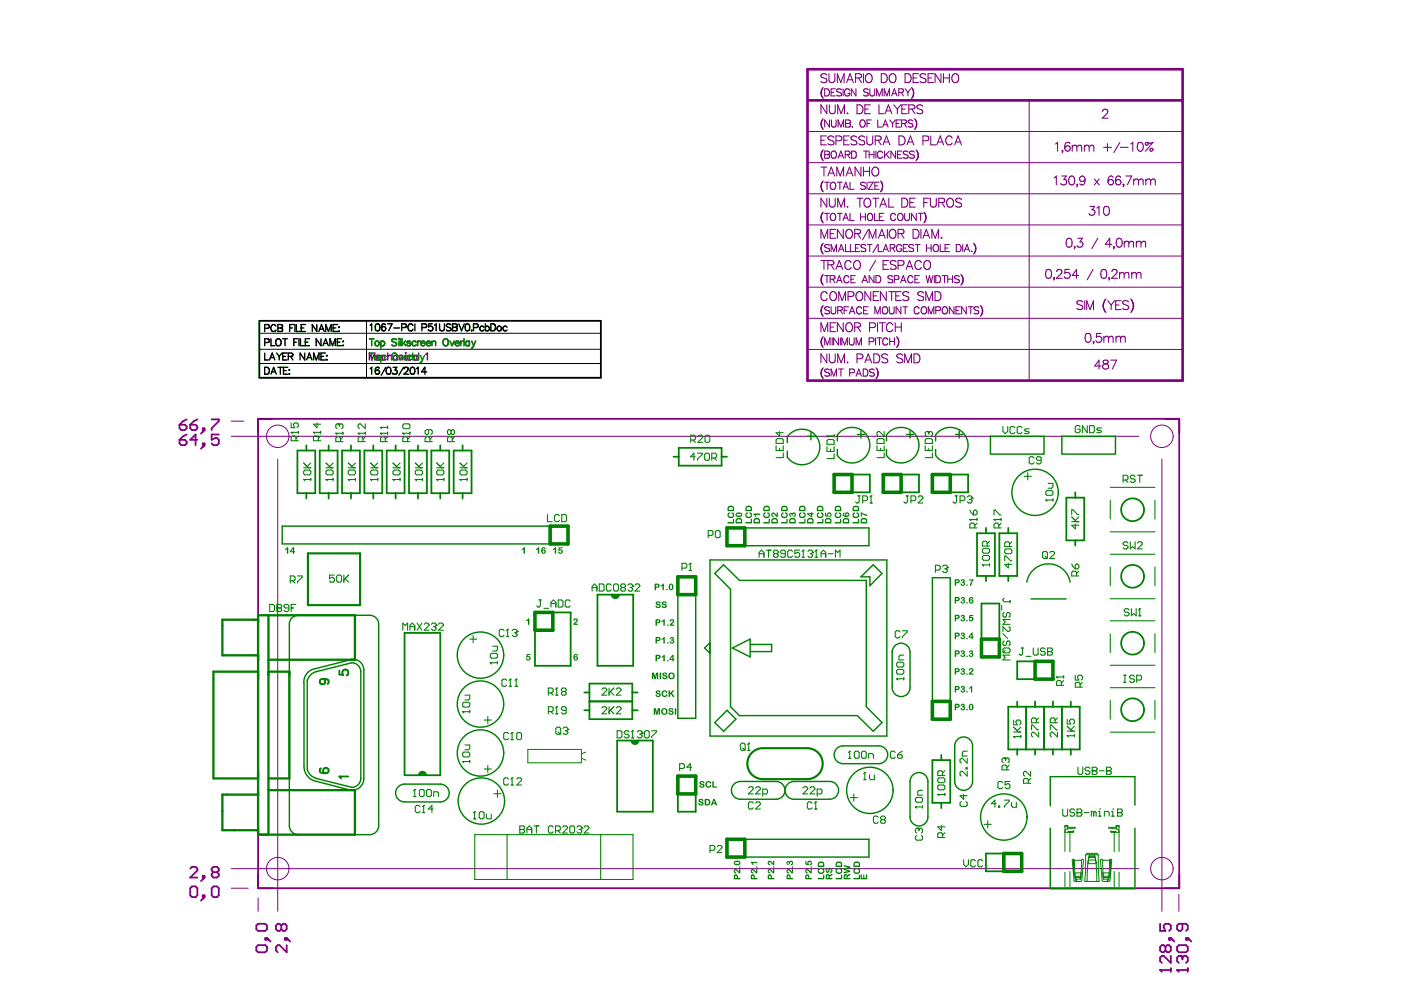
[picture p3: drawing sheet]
<svg xmlns="http://www.w3.org/2000/svg" width="287mm" height="202mm" viewBox="0 0 287 202" stroke-linecap="round" stroke-linejoin="round" font-family="sans-serif">
<path d="M53.1 65.7h69.9v11.7h-69.9zM55.7 85.8h-2.9v2.9M238.6 85.8h2.8v2.9M52.8 179v2.9h2.9M241.4 179v2.9h-2.8" fill="none" stroke="#000" stroke-width=".37"/>
<path d="M53.1 74.5h69.9M53.1 71.5h69.9M53.1 68.3h69.9M75 65.7v11.7" fill="none" stroke="#000" stroke-width=".2"/>
<g fill="none" stroke="#000" stroke-width=".29">
<path d="M54.2 67.2h.8l.1-.3v-.3l-.9-.1v1.4M54.2 70.2l.8-.1 .1-.2v-.4l-.9-.1v1.4M54.2 72.3v1.4h.8M54.2 75.2h.5a.76 .76 0 0 1 .5 .7 .76 .76 0 0 1-.5 .7h-.5zM55.2 73.7l.5-1.4 .6 1.4M55.4 73.2h.7M55.5 76.6l.5-1.4 .6 1.4M55.5 69.4v1.4h.8M55.7 76.2h.6M56.5 66.8a.58 .58 0 0 0-.8-.3 .58 .58 0 0 0-.2 .8 .53 .53 0 0 0 .4 .6 .53 .53 0 0 0 .6-.3M56.6 69.6a.66 .66 0 0 1 .9 .1 .66 .66 0 0 1-.1 .9 .59 .59 0 0 1-.8 .1 .59 .59 0 0 1-.1-.8zM56.6 72.3l.6 .7"/>
<path d="M56.9 75.2h.9M56.9 67.2h.6M56.9 66.5l.9 .1v.3l-.3 .3 .3 .2-.1 .5h-.8zM57.2 73v.7M57.4 75.2v1.4M57.7 72.3l-.5 .7M57.9 69.4h.9M57.9 73h.5M58 75.9h.6M58.4 69.4v1.4M58.8 72.3h-.9v1.4h.9M58.9 75.2h-.9v1.4h.9"/>
<path d="M59 73l.8-.1 .2-.2-.1-.3-.9-.1v1.4M59.2 75.8h.1zM59.2 76.6h.1zM59.3 67.2h.6M59.5 73l.5 .7M60.2 70.1h.5M60.2 66.5h-.9v1.4M60.4 66.5v1.4M60.7 66.5v1.4h.8M61 69.4h-.8v1.4M61.2 69.4v1.4M61.5 69.4v1.4h.8"/>
<path d="M61.6 67.2h.6M62.4 72.3v1.4l-1-1.4v1.4M62.5 70.1h.5M62.5 66.5h-.9v1.4h.9M62.8 73.7l.5-1.4 .6 1.4M63 73.2h.7M63.4 69.4h-.9v1.4h.9M64.2 73.7v-1.4l.6 1.4 .5-1.4v1.4M64.9 66.5v1.4l-1-1.4v1.4M65.3 67.9l.5-1.4 .6 1.4M65.5 67.4h.6M65.7 69.4v1.4l-1-1.4v1.4"/>
<path d="M65.7 73h.6M66.1 70.8l.6-1.4 .5 1.4M66.3 70.3h.7M66.6 72.3h-.9v1.4h.9M66.7 67.9v-1.4l.5 1.4 .6-1.4v1.4M66.8 72.8h.2zM66.8 73.7h.2zM67.5 70.8v-1.4l.6 1.4 .5-1.4v1.4M68.2 67.2h.5M69 70.1h.6M69.1 66.5h-.9v1.4h.9M69.3 67.9h.2z"/>
<path d="M69.3 67h.2zM69.9 69.4h-.9v1.4h.9M70.2 69.9h.1zM70.2 70.8h.1zM75.8 75.5l.3-.3v1.4M75.8 66.6l.3-.3v1.4M77 66.4a.46 .46 0 0 1 .7 .2l.1 .3a.6 .6 0 0 1-.6 .8l-.3-.2v-.9zM77.6 75.4a.41 .41 0 0 0-.6-.1l-.2 .9M78.9 66.5a.41 .41 0 0 0-.6-.1l-.2 .9M79 75.2l-1 1.7M79.3 75.3a.47 .47 0 0 1 .7 .2v.3a.6 .6 0 0 1-.5 .8 .86 .86 0 0 1-.2-1.3zM79.3 66.3h1l-.7 1.4"/>
<path d="M80.5 75.2h.7l-.4 .6a.49 .49 0 0 1 .5 .7 .49 .49 0 0 1-.8 .1l-.1-.2M80.6 67.2h1.2M82.2 67.1l.9-.1 .1-.2-.1-.4-.9-.1v1.4M82.6 75.2l-.9 1.7M82.7 75.5l.2-.2 .4-.1 .3 .4-.9 1h1M84.2 75.3a.47 .47 0 0 1 .7 .2v.3a.6 .6 0 0 1-.5 .8 .86 .86 0 0 1-.2-1.3zM84.5 66.7a.58 .58 0 0 0-.8-.3 .58 .58 0 0 0-.2 .8 .53 .53 0 0 0 .4 .5 .53 .53 0 0 0 .6-.3M84.9 66.3v1.4M85.3 75.5l.3-.3v1.4M86.4 67.1l.8-.1 .2-.2-.1-.3-.9-.2v1.4M87.4 76.2h-1.1l.7-1v1.4M88.5 66.3h-.7l-.1 .6a.51 .51 0 0 1 .8 0 .51 .51 0 0 1-.1 .8 .51 .51 0 0 1-.7-.2"/>
<path d="M89 66.6l.3-.3v1.4M90 66.3v1a.5 .5 0 0 0 .5 .4 .5 .5 0 0 0 .5-.4v-1M92.3 66.5a.49 .49 0 0 0-.5-.2 .49 .49 0 0 0-.4 .5l.9 .4v.4l-.3 .1h-.5l-.1-.1M92.7 66.3l.8 .2v.4l-.3 .1 .4 .3-.1 .4h-.8zM92.7 67h.5M93.9 66.3l.6 1.4 .5-1.4M95.4 66.4a.46 .46 0 0 1 .7 .2l.1 .3a.6 .6 0 0 1-.6 .8 .74 .74 0 0 1-.3-1.1zM96.5 67.7h.1zM96.9 67.1l.9-.1 .1-.2-.1-.4-.9-.1v1.4M99.1 67a.47 .47 0 0 0-.7-.1 .47 .47 0 0 0 0 .7 .47 .47 0 0 0 .7 0M99.3 67a.47 .47 0 0 1 .7-.1 .47 .47 0 0 1 0 .7 .47 .47 0 0 1-.7 0M99.3 66.3v1.4"/>
<path d="M100.5 66.3a.79 .79 0 0 1 .9 .4 .79 .79 0 0 1-.2 1h-.7zM103.8 67a.47 .47 0 0 0-.7-.1 .47 .47 0 0 0 0 .7 .47 .47 0 0 0 .7 0"/>
<circle cx="77.3" cy="76.2" r=".44"/>
<circle cx="78.5" cy="67.3" r=".44"/>
<circle cx="102.2" cy="67.3" r=".47"/>
</g>
<g fill="none" stroke="#800080" stroke-width=".2">
<path d="M165.3 39.7h76.8M165.3 33.3h76.8M165.3 26.9h76.8M210.7 20.5v57.4M165.3 58.8h76.8M165.3 52.4h76.8M165.3 46.1h76.8M165.3 71.6h76.8M165.3 65.2h76.8M47.4 86.3h2.5M47.4 89.4h185.7M56.9 94.1v92.5"/>
<path d="M237.9 94.1v92.5M47.4 177.9h185.7M47.4 181.9h3.4M52.8 183.9v2.7M241.3 183.2v3.4"/>
</g>
<g fill="none" stroke="#800080" stroke-width=".37">
<path d="M52.8 85.8h188.6v96.1h-188.6zM38.9 177.9l.4-.4h.7l.4 .4v.4l-1.5 1.4h1.5M41.5 179.4h.4v.3h-.4zM41.9 179.7l-.8 .8M43.7 178.6l-.4-.3v-.4l.4-.4h.7l.4 .4v.4l-.4 .3M43.7 178.6l-.4 .4v.4l.4 .3h.7l.4-.3v-.4l-.4-.4M43.7 178.6h.7M38.9 181.9l.4-.4h.7l.4 .4v1.5l-.4 .3h-.7l-.4-.3zM41.5 183.4h.4v.3h-.4zM41.9 183.7l-.8 .8M43.3 181.9l.4-.4h.7l.4 .4v1.5l-.4 .3h-.7l-.4-.3zM52.5 193.9l.3-.3h1.5l.4 .3v.8l-.4 .3h-1.5l-.3-.3z"/>
<path d="M52.5 189.6l.3-.4h1.5l.4 .4v.7l-.4 .4h-1.5l-.3-.4zM54.3 192.1h.4v.4h-.4zM54.7 192.1l.7 .7M57.6 189.6l-.4-.4h-.3l-.4 .4v.7l.4 .4h.3l.4-.4M57.6 189.6l.4-.4h.3l.4 .4v.7l-.4 .4h-.3l-.4-.4M57.6 189.6v.7M58.3 192.1h.4v.4h-.4zM58.7 193.6v1.4l-1.5-1.4h-.3l-.4 .3v.8l.4 .3M58.7 192.1l.7 .7M237.5 198.7h2.2M239.7 198.3v.7"/>
</g>
<path d="M165.3 14.2h76.8v63.7h-76.8zM165.3 20.6h76.8" fill="none" stroke="#800080" stroke-width=".55"/>
<path d="M225.7 22.8l.2-.3a.58 .58 0 0 1 .8 .1 .62 .62 0 0 1-.2 .8l-.9 .8h1.3" fill="none" stroke="#800080" stroke-width=".22"/>
<circle cx="237.5" cy="198.7" r=".18" fill="#800080"/>
<path d="M237.5 198.7l.4 .3M237.5 189.2v1.5h1.1l-.4-.8v-.3l.4-.4h.7l.4 .4v.7l-.4 .4M238.6 193.9l.4-.3h.3l.4 .3v.8l-.4 .3h-.3l-.4-.3M238.6 193.9l-.4-.3h-.3l-.4 .3v.8l.4 .3h.3l.4-.3M238.6 193.9v.8M239.3 192.1h.4v.4h-.4zM239.7 195.8v1.4l-1.5-1.4h-.3l-.4 .3v.7l.4 .4M239.7 192.1l.7 .7M241 198.7h2.2M243.2 198.3v.7" fill="none" stroke="#800080" stroke-width=".37"/>
<circle cx="241" cy="198.7" r=".18" fill="#800080"/>
<path d="M241 198.7l.3 .3M241.7 195.8h-.4l-.3 .3v.7l.3 .4" fill="none" stroke="#800080" stroke-width=".37"/>
<circle cx="241.7" cy="195.8" r=".18" fill="#800080"/>
<g fill="none" stroke="#800080" stroke-width=".37">
<path d="M36.7 87h1.1l.4 .3v.4l-.4 .4h-.7l-.4-.4zM36.7 90.1h1.1l.4 .3v.4l-.4 .4h-.7l-.4-.4zM38.2 89l-.7 .4-.8 .7M38.2 85.9l-.7 .4-.8 .7M38.9 87h1.1l.4 .3v.4l-.4 .4h-.7l-.4-.4zM40.4 90.1h-1.5l1.1-1.1v2.2M40.4 85.9l-.7 .4-.8 .7M41.5 90.8h.4v.4h-.4zM41.5 87.7h.4v.4h-.4zM41.9 91.2l-.8 .7M41.9 88.1l-.8 .7M43.3 85.9h1.5v.4l-1.5 1.4v.4"/>
<path d="M44.8 89h-1.5v1.1l.8-.4h.3l.4 .4v.7l-.4 .4h-.7l-.4-.4M241 193.9l.3-.3h1.5l.4 .3v.8l-.4 .3h-1.5l-.3-.3zM241.7 195.8l.4 .3M242.1 189.2v1.1l-.4 .4h-.4l-.3-.4v-.7l.3-.4h1.5l.4 .4v.7l-.4 .4M242.1 196.1v.4M242.1 196.1l.3-.3h.4l.4 .3v.7l-.4 .4M242.8 192.1h.4v.4h-.4zM243.2 192.1l.7 .7"/>
</g>
<g fill="none" stroke="#800080" stroke-width=".22">
<path d="M168.4 18.1l-.3 .8v.6l.3 .5M168.4 18.1l-.3 .8 .3 1.1M168.5 17.9l-.1 .2M168.8 18.2h.5a.77 .77 0 0 1 .5 .7 .77 .77 0 0 1-.5 .7h-.5zM169.3 15.4a.67 .67 0 0 0-.7-.3 .67 .67 0 0 0-.5 .4l.1 .3 .9 .3a.46 .46 0 0 1 0 .7 .9 .9 0 0 1-1-.1M169.7 15.1v1.3a.61 .61 0 0 0 .6 .5 .61 .61 0 0 0 .6-.5v-1.3M170.1 18.9h.6M171 18.2h-.9v1.4h.9M171.4 16.9v-1.8l.7 1.8 .7-1.8v1.8M172.3 18.4a.55 .55 0 0 0-.6-.2 .55 .55 0 0 0-.4 .4l1 .6-.2 .4h-.7l-.1-.1M172.6 18.2v1.4M173.3 16.9l.7-1.8 .7 1.8"/>
<path d="M173.6 16.3h.9M173.9 18.6a.54 .54 0 0 0-.6-.4 .54 .54 0 0 0-.4 .6 .6 .6 0 0 0 .2 .8 .6 .6 0 0 0 .8-.3v-.2h-.3M175.1 16l1.1-.1 .2-.3-.1-.3-.4-.2h-.8v1.8M175.2 18.2v1.4l-.9-1.4v1.4M175.7 16l.7 .9M176.8 15.1v1.8M177.5 15.2a.87 .87 0 0 1 1 .4 .87 .87 0 0 1-.1 1.1 .82 .82 0 0 1-1.2-.2 .82 .82 0 0 1 .1-1.1zM177.7 18.4a.52 .52 0 0 0-.5-.2 .52 .52 0 0 0-.4 .4l.3 .2 .5 .2 .1 .2-.1 .4h-.5l-.3-.1M178.1 18.2v1a.5 .5 0 0 0 .5 .4 .5 .5 0 0 0 .5-.4v-1M179.5 19.6v-1.4l.5 1.4 .6-1.4v1.4M180.4 15.1h.6a.97 .97 0 0 1 .6 .9 .97 .97 0 0 1-.6 .9h-.6zM181 19.6v-1.4l.5 1.4 .6-1.4v1.4"/>
<path d="M182.2 15.4a.74 .74 0 0 1 1-.1 .74 .74 0 0 1 .2 .9 .7 .7 0 0 1-.7 .7 .7 .7 0 0 1-.7-.7zM182.5 19.6l.6-1.4 .5 1.4M182.8 19.2h.7M184 18.9l.8-.1 .1-.2-.1-.3-.8-.1v1.4M184.5 18.9l.4 .7M185.3 15.1h.6a.97 .97 0 0 1 .6 .9 .97 .97 0 0 1-.6 .9h-.6zM185.3 18.2l.6 .7M185.9 18.9v.7M186.4 18.2l-.5 .7M186.6 17.9l.1 .2M186.7 18.1l.2 .5a1.83 1.83 0 0 1-.2 1.4M186.7 18.1l.4 .8-.1 .6-.3 .5"/>
<path d="M186.9 16h.7M188.1 15.1h-1.2v1.8h1.2M189.6 15.4a.67 .67 0 0 0-.7-.3 .67 .67 0 0 0-.6 .4l.2 .3 .9 .3a.46 .46 0 0 1 0 .7 .9 .9 0 0 1-1.1-.1M190 16h.7M191.1 15.1h-1.1v1.8h1.1M192.6 15.1v1.8l-1.2-1.8v1.8M193.1 16h1.2M193.1 15.1v1.8M194.3 15.1v1.8M195 15.4a.74 .74 0 0 1 1-.1 .74 .74 0 0 1 .2 .9 .7 .7 0 0 1-.6 .7 .7 .7 0 0 1-.7-.7zM168.1 34.2h1.2M168.1 28.7h.7"/>
<path d="M168.4 24.5l-.3 .8v.6l.3 .5M168.4 30.8l-.3 .9v.6l.3 .5M168.4 37.2l-.3 .8v.7l.3 .4M168.4 24.5l-.3 .8 .3 1.1M168.4 30.8l-.3 .9 .3 1.1M168.4 37.2l-.3 .8 .3 1.1M168.4 39.1l.1 .2M168.4 32.8l.1 .1M168.4 26.4l.1 .1M168.4 20l.1 .2M168.5 37.1l-.1 .1M168.5 30.7l-.1 .1"/>
<path d="M168.5 24.3l-.1 .2M168.7 34.2v1.8M168.8 30.9l.9 .2 .1 .3-.4 .3 .4 .2-.1 .5h-.9zM168.8 37.3h1M168.8 31.7h.6M169.2 27.8h-1.1v1.9h1.1M169.3 21.5v1.8l-1.2-1.8v1.8M169.3 37.3v1.5M169.5 36l.7-1.8 .7 1.8M169.7 35.5h.9M169.8 21.5v1.3a.61 .61 0 0 0 .6 .5 .61 .61 0 0 0 .6-.5v-1.3M169.8 24.6v1.4l-1-1.4v1.4"/>
<path d="M170.1 37.5a.68 .68 0 0 1 1 .1 .68 .68 0 0 1-.2 1 .68 .68 0 0 1-.9-.1 .68 .68 0 0 1 .1-1zM170.2 24.6v1a.48 .48 0 0 0 .5 .4 .48 .48 0 0 0 .5-.4v-1M170.2 31.2a.68 .68 0 0 1 1 .1 .68 .68 0 0 1-.1 .9 .59 .59 0 0 1-.8 .1 .59 .59 0 0 1-.2-.8zM170.7 28.1a.69 .69 0 0 0-.6-.3 .69 .69 0 0 0-.6 .5l.2 .3 .8 .3 .2 .5a.84 .84 0 0 1-1.2 0M171.1 28.8h.8l.4-.2v-.6l-.4-.2h-.8v1.9M171.3 36v-1.8l.7 1.8 .7-1.8v1.8M171.4 37.3h1M171.5 23.3v-1.8l.7 1.8 .7-1.8v1.8M171.6 26v-1.4l.6 1.4 .5-1.4v1.4M171.6 32.4l.6-1.5 .5 1.5M171.8 31.9h.7M171.9 37.3v1.5"/>
<path d="M172.6 38.8l.5-1.5 .6 1.5M172.7 28.7h.7M172.8 38.3h.7M173 31.7l.9-.1 .1-.2-.1-.3-.9-.2v1.5M173.1 24.6l.9 .1v.4l-.3 .2 .4 .2-.2 .5h-.8zM173.1 25.3h.6M173.2 36l.7-1.8 .7 1.8M173.4 23.2h.2zM173.5 35.5h.8M173.5 31.7l.5 .7M173.9 27.8h-1.2v1.9h1.2M174 37.3v1.5h.9"/>
<path d="M174.3 30.9h.5a.79 .79 0 0 1 .5 .8 .79 .79 0 0 1-.5 .7h-.5zM174.4 26h.2zM175.4 28.1a.66 .66 0 0 0-.6-.3 .66 .66 0 0 0-.6 .5l.1 .3 1 .4 .1 .4a.81 .81 0 0 1-1.2 0M175.4 21.5h.6a.97 .97 0 0 1 .7 .9 .97 .97 0 0 1-.7 .9h-.6zM176.2 34.2v1.8l-1.2-1.8v1.8M176.3 24.6a.73 .73 0 0 1 .8 .5 .73 .73 0 0 1-.4 .9 .76 .76 0 0 1-.7-.5 .76 .76 0 0 1 .3-.9zM176.8 34.2v1.8M176.8 35.1h1.2M176.8 30.9h.9M177 28.1a.67 .67 0 0 0-.6-.3 .67 .67 0 0 0-.6 .5l.2 .3 .9 .3a.46 .46 0 0 1 0 .7 .9 .9 0 0 1-1.1-.2M177.1 22.3h.6M177.2 37.5a.55 .55 0 0 0-.6-.2 .55 .55 0 0 0-.4 .4l1 .7-.2 .3h-.7l-.1-.1"/>
<path d="M177.3 30.9v1.5M177.5 27.8v1.4a.61 .61 0 0 0 .6 .5 .61 .61 0 0 0 .6-.5v-1.4M177.5 37.3v1.5M177.5 25.3h.5M177.8 37.3h1l-1 1.5h1M177.9 30.9v1.5M177.9 31.7h1M178 34.2v1.8M178.2 21.5h-1.1v1.8h1.1M178.4 24.6h-.9v1.4M178.7 34.5a.76 .76 0 0 1 .9-.1 .76 .76 0 0 1 .3 1 .76 .76 0 0 1-1 .6 .76 .76 0 0 1-.4-1zM178.9 30.9v1.5"/>
<path d="M179.1 38h.5M179.2 28.7l1-.1 .2-.2-.1-.4-.4-.2h-.7v1.9M179.3 30.9v1.5M179.7 24.6v1.4h.8M179.8 28.7l.6 1M179.9 21.5v1.8h1.1M180 37.3h-.9v1.5h.9M180.2 37.1l.2 .1M180.4 37.2l.2 .5M180.4 39.1l-.2 .2M180.6 37.7v1M180.6 38.7l-.2 .4"/>
<path d="M180.7 31.3a.54 .54 0 0 0-.7-.4 .54 .54 0 0 0-.4 .6 .6 .6 0 0 0 .3 .8 .6 .6 0 0 0 .8-.2M180.7 26l.6-1.4 .5 1.4M180.8 29.7l.7-1.9 .7 1.9M180.9 25.5h.7M181 29.1h.9M181.1 30.9v1.5M181.2 23.3l.7-1.8 .7 1.8M181.4 22.7h.9M181.4 31.6l.7 .8M182.1 30.9l-1 1M182.1 24.6l.6 .7M182.7 25.3v.7"/>
<path d="M183 21.5l.7 .8M183.3 24.6l-.6 .7M183.3 30.9v1.5l-.9-1.5v1.5M183.5 25.3h.5M183.7 22.3v1M183.7 31.7h.6M184 27.8h.7a.97 .97 0 0 1 .6 1 .97 .97 0 0 1-.6 .9h-.7zM184.4 24.6h-.9v1.4h.9M184.4 21.5l-.7 .8M184.6 25.3l.8-.1 .2-.2-.1-.3-.3-.1h-.6v1.4M184.6 22.3h.7M184.7 30.9h-1v1.5h1"/>
<path d="M185.1 25.3l.5 .7M185.7 29.7l.7-1.9 .7 1.9M185.8 21.5h-1.2v1.8h1.2M185.9 31.2a.55 .55 0 0 0-.5-.3 .55 .55 0 0 0-.5 .4l1 .7-.1 .4h-.6l-.3-.2M185.9 29.1h.9M186 22.3h1.1l.2-.5-.4-.3h-.9v1.8M186.7 22.3l.6 1M186.7 20l-.1 .2M186.9 24.8a.55 .55 0 0 0-.6-.3 .55 .55 0 0 0-.4 .4l1 .7-.2 .4h-.7l-.1-.2M187.2 31.2a.55 .55 0 0 0-.6-.3 .55 .55 0 0 0-.4 .4l1 .7-.2 .4h-.7l-.1-.2M187.2 24.3l.2 .2M187.4 24.5l.3 .8-.1 .6-.2 .5"/>
<path d="M187.4 26.4l-.2 .1M187.4 24.5l.2 .8-.2 1.1M187.5 30.7l.2 .1M187.7 30.8l.3 .9-.1 .6-.2 .5M187.7 32.8l-.2 .1M187.7 30.8l.2 .9-.2 1.1M188.9 21.8a.67 .67 0 0 0-.7-.4 .67 .67 0 0 0-.5 .5l.2 .3 .9 .4 .1 .4a.8 .8 0 0 1-1.2 0M188.9 28.8h.8l.4-.2v-.6l-.4-.2h-.8v1.9M190.5 27.8v1.9h1.1M191.8 29.7l.7-1.9 .7 1.9M192.1 29.1h.8M194.9 28.3a.68 .68 0 0 0-.8-.5 .68 .68 0 0 0-.5 .8 .74 .74 0 0 0 .3 1 .74 .74 0 0 0 1-.3"/>
<path d="M195.4 29.7l.7-1.9 .7 1.9M195.7 29.1h.9M215.8 36.4l.4-.4v1.9M216.1 29.5l.4-.3v1.8M217.3 36h1l-.5 .8a.6 .6 0 0 1 .5 .8 .6 .6 0 0 1-1 .2l-.1-.3M217.4 30.9h.2l-.1 .1zM217.6 30.9l-.2 .4M219 29.4a.53 .53 0 0 0-.5-.2 .53 .53 0 0 0-.4 .3l-.1 .9M219.1 36.2a.54 .54 0 0 1 .8 .2 .9 .9 0 0 1-.6 1.5 1.09 1.09 0 0 1-.2-1.7zM219.5 29.7v1.3M219.5 30.1l.4-.4 .5 .1 .1 .3M220.4 37.8h.2z"/>
<path d="M220.5 30.1l.4-.4 .4 .1 .1 1.2M220.5 30.1v.9M220.6 37.8l-.2 .4M222 30.1l.4-.4 .5 .1 .1 .3M222 29.7v1.3M222.1 36.7a.86 .86 0 0 1-.7 1.2l-.3-.1v-.2M223 30.1l.4-.4 .4 .1 .1 1.2M223 30.1v.9M224 36.7l1 1.2M225 36.7l-1 1.2M225.9 30.2h1.6M226.7 29.4v1.6"/>
<path d="M227.9 36.3l-.1-.1a.57 .57 0 0 0-.9 .2l-.1 .9M229.3 29.2l-1.3 2M229.4 30.2h1.5M229.4 36.3l-.1-.1a.54 .54 0 0 0-.8 .2l-.1 .9M229.9 37.8h.2zM230.1 37.8l-.2 .4M230.5 36h1.2l-.9 1.9M231.5 29.5l.4-.3v1.8M232.1 36.7v1.2M232.1 37l.4-.3 .5 .1 .1 .2M233.1 29.2a.63 .63 0 0 1 .8 .3 .85 .85 0 0 1 .1 1 .85 .85 0 0 1-.9 .4 1.42 1.42 0 0 1 0-1.7zM233.1 37l.4-.3 .4 .1 .1 1.1"/>
<path d="M233.1 37v.9M234.6 36.7v1.2M234.6 37l.4-.3h.3l.3 .3M234.9 29.2l.4 .1 .7-.1-1.5 1.8M235.6 37l.4-.3 .4 .1 .1 1.1M235.6 37v.9M168.1 48.8v-1.8l.7 1.8 .6-1.8v1.8M168.1 53.4h1.2M168.4 43.6l-.3 .8v.6l.3 .5M168.4 50l-.3 .8v.6l.3 .5M168.4 56.3l-.3 .9v.6l.3 .5M168.4 43.6l-.3 .8 .3 1.1"/>
<path d="M168.4 50l-.3 .8 .3 1.1M168.4 56.3l-.3 .9 .3 1.1M168.4 58.3l.1 .1M168.4 45.5l.1 .2M168.4 51.9l.1 .1M168.5 56.2l-.1 .1M168.5 43.4l-.1 .2M168.5 49.8l-.1 .2M168.7 53.4v1.8M168.8 56.4h1M168.8 43.7h1M169.3 40.6v1.8l-1.2-1.8v1.8"/>
<path d="M169.3 43.7v1.5M169.3 56.4v1.5M169.5 54.2h1l.2-.5-.4-.3h-.8v1.8M169.8 40.6v1.3a.61 .61 0 0 0 .6 .5 .61 .61 0 0 0 .6-.5v-1.3M169.8 50.3a.54 .54 0 0 0-.5-.3 .54 .54 0 0 0-.5 .4l1 .7-.1 .4h-.5l-.4-.2M170 57.2l.8-.1 .1-.2v-.3l-.3-.2h-.6v1.5M170 47.8h.7M170.1 43.9a.68 .68 0 0 1 1 .1 .68 .68 0 0 1-.2 1 .68 .68 0 0 1-.9-.1 .68 .68 0 0 1 .1-1zM170.1 54.2l.6 1M170.1 51.5v-1.4l.6 1.4 .5-1.4v1.4M170.2 59.8a.87 .87 0 0 1 1 .4 .87 .87 0 0 1-.1 1.1 .82 .82 0 0 1-1.2-.1 .82 .82 0 0 1 .2-1.2zM170.5 57.2l.4 .7"/>
<path d="M171.1 47h-1.1v1.8h1.1M171.1 55.2l.7-1.8 .7 1.8M171.3 57.9l.5-1.5 .6 1.5M171.4 54.6h.9M171.4 43.7h1M171.5 42.4v-1.8l.7 1.8 .7-1.8v1.8M171.5 57.4h.7M171.6 51.5l.6-1.4 .6 1.4M171.9 51.1h.7M171.9 43.7v1.5M172.6 45.2l.5-1.5 .6 1.5M172.6 47v1.8l-1.2-1.8v1.8"/>
<path d="M172.8 44.7h.7M173.1 50.1v1.4h.8M173.4 42.3h.2zM173.5 47.1a.87 .87 0 0 1 1 .4 .87 .87 0 0 1-.2 1 .82 .82 0 0 1-1.1-.1 .82 .82 0 0 1 .1-1.1zM173.8 56.8a.52 .52 0 0 0-.7-.4 .52 .52 0 0 0-.4 .6 .58 .58 0 0 0 .3 .9 .58 .58 0 0 0 .8-.3M174 43.7v1.5h.9M174.1 50.1v1.4h.8M174.2 57.2h.5M174.2 53.8a.66 .66 0 0 0-.7-.4 .66 .66 0 0 0-.5 .7 .73 .73 0 0 0 .2 1 .73 .73 0 0 0 1-.3M174.9 53.6a.74 .74 0 0 1 1-.1 .74 .74 0 0 1 .2 1 .7 .7 0 0 1-.7 .7 .7 .7 0 0 1-.7-.7zM175 47.8h1l.2-.5-.5-.3h-.7v1.8M175.1 56.4h-.9v1.5h.9"/>
<path d="M175.1 50.8h.6M175.4 40.6h1.2M175.6 47.8l.6 1M176 50.1h-.9v1.4h.9M176 40.6v1.8M176.2 43.7v1.5M176.2 44.4h1M176.5 57.9l.6-1.5 .5 1.5M176.7 57.4h.7M177.2 43.7v1.5M177.2 40.7a.87 .87 0 0 1 1 .4 .87 .87 0 0 1-.1 1.1 .82 .82 0 0 1-1.2-.2 .82 .82 0 0 1 .2-1.1zM177.2 50.3a.55 .55 0 0 0-.5-.2 .55 .55 0 0 0-.5 .3l1 .7-.1 .4h-.7l-.2-.2"/>
<path d="M177.6 50.1h.9M177.8 47l-1.2 2.1M177.8 43.8a.73 .73 0 0 1 .9 .5 .73 .73 0 0 1-.4 .9 .76 .76 0 0 1-.8-.6 .76 .76 0 0 1 .3-.8zM177.9 48.8v-1.8l.7 1.8 .7-1.8v1.8M178 50.1v1.4M178.3 59.7v1.9l-1.2-1.9v1.9M178.7 40.6h1.2M178.9 56.4v1.5l-1-1.5v1.5M179 43.7v1.5h.8M179.2 53.4l-1.2 2.1M179.3 40.6v1.8M179.3 56.4h.5a.77 .77 0 0 1 .5 .8 .77 .77 0 0 1-.5 .7h-.5z"/>
<path d="M179.7 50.1l-1 1.6M179.8 50.1v1.4h.8M179.8 48.8l.7-1.8 .7 1.8M179.9 59.7h-1.1v1.9h1.1M180 44.4h.6M180.1 48.2h.9M180.1 42.4l.7-1.8 .7 1.8M180.4 41.8h.9M180.8 54.2h.7M180.8 51.5l.5-1.4 .6 1.4M180.9 43.7h-.9v1.5h.9M181 51.1h.7"/>
<path d="M181.4 59.7v1.9l-1.2-1.9v1.9M181.7 47v1.8M181.9 53.4h-1.1v1.8h1.1M182 59.7h1.2M182 40.6v1.8h1M182.2 47.3a.74 .74 0 0 1 1-.2 .74 .74 0 0 1 .2 1 .7 .7 0 0 1-.7 .7 .7 .7 0 0 1-.7-.7zM182.2 50.8l.8-.1 .2-.2-.1-.3-.9-.1v1.4M182.5 59.7v1.9M182.7 50.8l.5 .7M182.8 56.7a.55 .55 0 0 0-.6-.3 .55 .55 0 0 0-.4 .4l1 .7-.2 .4h-.5l-.3-.2M183.1 57.2h.8l.1-.2v-.4l-.9-.2v1.5M183.3 44.1a.52 .52 0 0 0-.6-.4 .52 .52 0 0 0-.4 .6 .58 .58 0 0 0 .2 .8 .58 .58 0 0 0 .8-.3"/>
<path d="M183.5 53.6a.66 .66 0 0 0-.7-.3 .66 .66 0 0 0-.6 .5l.2 .3 .9 .3 .2 .5a.8 .8 0 0 1-1.3 0M183.9 54.3l1-.1 .2-.2-.1-.5-.4-.1h-.7v1.8M183.9 47.8h1l.2-.3-.1-.3-.4-.2h-.7v1.8M183.9 43.9a.68 .68 0 0 1 .9 .1 .68 .68 0 0 1-.1 1 .68 .68 0 0 1-.9-.1 .68 .68 0 0 1 .1-1zM184.4 57.9l.5-1.5 .6 1.5M184.5 47.8l.6 1M184.5 59.7h-1.1v1.9h1.1M184.6 50.4a.54 .54 0 0 0-.6-.3 .54 .54 0 0 0-.5 .6 .6 .6 0 0 0 .3 .8 .6 .6 0 0 0 .8-.3v-.2h-.4M184.6 57.4h.7M184.6 40.6h.6a.99 .99 0 0 1 .6 .9 .99 .99 0 0 1-.6 .9h-.6zM184.9 50.8h.6M185.2 43.7v1.1a.5 .5 0 0 0 .5 .4 .5 .5 0 0 0 .5-.4v-1.1"/>
<path d="M185.5 55.2l.7-1.8 .7 1.8M185.8 54.6h.8M185.8 50.1h-.9v1.4h.9M186.3 41.5h.7M186.9 56.8a.54 .54 0 0 0-.6-.4 .54 .54 0 0 0-.5 .6 .6 .6 0 0 0 .3 .9 .6 .6 0 0 0 .8-.3M186.9 47h.6a.99 .99 0 0 1 .6 .9 .99 .99 0 0 1-.6 .9h-.6zM187 50.3a.55 .55 0 0 0-.5-.2 .55 .55 0 0 0-.5 .3l1 .7-.1 .4h-.7l-.2-.2M187.3 57.2h.5M187.4 40.6h-1.1v1.8h1.1M187.4 50.1h.9M187.6 43.7v1.5l-1-1.5v1.5M187.8 50.1v1.4"/>
<path d="M188 43.7h.9M188.2 56.4h-.9v1.5h.9M188.5 43.7v1.5M188.5 47v1.8M188.6 53.8a.68 .68 0 0 0-.8-.4 .68 .68 0 0 0-.5 .7 .74 .74 0 0 0 .3 1 .74 .74 0 0 0 1-.3M188.9 48.8l.7-1.8 .7 1.8M189.1 41.5h.7M189.1 43.4l.2 .2M189.2 48.2h.9M189.3 43.6l.3 .8-.1 .6-.2 .5M189.3 43.6l.2 .8v.6l-.2 .5M189.3 45.5l-.2 .2"/>
<path d="M189.3 53.6a.74 .74 0 0 1 1-.1 .74 .74 0 0 1 .2 1 .74 .74 0 0 1-.9 .7 .74 .74 0 0 1-.5-1.1zM189.6 56.4l.3 1.5 .4-1.5 .3 1.5 .4-1.5M189.7 50.8h.9M189.7 50.1v1.4M190.3 40.6h-1.2v1.8M190.5 40.6v1.3a.61 .61 0 0 0 .6 .5 .61 .61 0 0 0 .6-.5v-1.3M190.6 50.1v1.4M190.8 48.8v-1.8l.7 1.8 .7-1.8v1.8M191.2 50.3a.68 .68 0 0 1 .9 .1 .68 .68 0 0 1-.1 .9 .68 .68 0 0 1-.9-.1 .68 .68 0 0 1 .1-.9zM191.3 56.4v1.5M191.4 59.7h.6a.99 .99 0 0 1 .6 .9 .99 .99 0 0 1-.6 1h-.6zM191.6 56.4h.4a.77 .77 0 0 1 .6 .8 .77 .77 0 0 1-.6 .7h-.4z"/>
<path d="M192.2 41.5l1-.1 .2-.3-.1-.3-.3-.2h-.8v1.8M192.5 50.1v1.4h.8M192.7 48.7h.1zM192.8 41.5l.6 .9M192.9 56.4h.9M193.4 56.4v1.5M193.5 50.8h.6M194 40.9a.74 .74 0 0 1 1-.1 .74 .74 0 0 1 .2 .9 .7 .7 0 0 1-.7 .7 .7 .7 0 0 1-.7-.7zM194 57.2h1M194 56.4v1.5M194.4 50.1h-.9v1.4h.9M195 56.4v1.5"/>
<path d="M195.8 50.1h.5a.79 .79 0 0 1 .5 .7 .79 .79 0 0 1-.5 .7h-.5zM196.4 56.7a.55 .55 0 0 0-.5-.3 .55 .55 0 0 0-.5 .4l1 .7-.2 .4h-.5l-.3-.2M196.7 56.2l.1 .1M196.8 56.3l.4 .9-.1 .6-.3 .5M196.8 58.3l-.1 .1M196.8 56.3l.3 .9-.3 1.1M196.8 40.9a.67 .67 0 0 0-.6-.3 .67 .67 0 0 0-.6 .4l.2 .3 .9 .4a.46 .46 0 0 1 0 .6 .9 .9 0 0 1-1.1-.1M197.1 50.1v1.4M197.4 51.5l.6-1.4 .5 1.4M197.6 51.1h.7M198.8 51.5h.2zM199.3 49.8l.1 .2"/>
<path d="M199.4 50l.4 .8-.1 .6-.3 .5M199.4 51.9l-.1 .1M199.4 50l.3 .8-.3 1.1M214.3 55.3a.57 .57 0 0 1 .9 .2 1.58 1.58 0 0 1-.2 1.4 .63 .63 0 0 1-.9-.2 1.58 1.58 0 0 1 .2-1.4zM215.7 56.9h.1zM215.8 56.9l-.1 .5M216.3 55.6l.2-.3a.58 .58 0 0 1 .8 .1 .62 .62 0 0 1-.2 .8l-.9 .8h1.3M218.5 48.9a.57 .57 0 0 1 .9 .3 1.58 1.58 0 0 1-.2 1.3 .63 .63 0 0 1-.9-.2 1.58 1.58 0 0 1 .2-1.4zM218.9 55.2h-.9v.8a.64 .64 0 0 1 .9-.1 .64 .64 0 0 1-.1 1 .64 .64 0 0 1-.9-.2M219.9 50.5h.2zM220.1 50.5l-.2 .5M220.6 48.8h1l-.5 .7a.58 .58 0 0 1 .6 .7 .58 .58 0 0 1-.8 .4l-.4-.3"/>
<path d="M220.8 56.4h-1.3l.9-1.2v1.8M223.1 42.3h1l-.5 .7a.61 .61 0 0 1 .4 1 .61 .61 0 0 1-1.1-.3M223.8 55.2l-1.2 2.1M224.5 42.6l.5-.3v1.8M224.7 48.8l-1.2 2.1M225.6 55.3a.57 .57 0 0 1 .9 .2 1.58 1.58 0 0 1-.2 1.4 .63 .63 0 0 1-.9-.2 1.58 1.58 0 0 1 .2-1.4zM226.2 42.3a.63 .63 0 0 1 .8 .3 1.25 1.25 0 0 1-.4 1.5h-.2a1.2 1.2 0 0 1-.2-1.8zM227 56.9h.1zM227.1 56.9l-.1 .5M227.6 55.6l.2-.3a.58 .58 0 0 1 .8 .1 .62 .62 0 0 1-.2 .8l-.9 .8h1.3M227.6 50h-1.3l.9-1.2v1.8M227.9 50.5h.2z"/>
<path d="M228.1 50.5l-.2 .5M228.8 48.9a.57 .57 0 0 1 .8 .3 .85 .85 0 0 1 .1 1 .85 .85 0 0 1-.9 .3 1.42 1.42 0 0 1 0-1.6zM229.2 56.2l.4-.4h.3l.2 .4M229.2 55.8v1.2M230.1 56.2l.5-.4 .4 .1 .1 1.1M230.1 49.4v1.2M230.1 56.2v.8M230.1 49.8l.5-.4 .4 .1 .1 .3M231.1 49.8v.8M231.1 49.8l.4-.4 .5 .1v1.1M231.7 56.2l.4-.4h.3l.2 .4M231.7 55.8v1.2"/>
<path d="M232.6 56.2l.5-.4 .4 .1 .1 1.1M232.6 49.4v1.2M232.6 56.2v.8M232.6 49.8l.5-.4 .4 .1 .1 .3M233.6 49.8v.8M233.6 49.8l.4-.4 .5 .1v1.1M168.1 67.9v-1.8l.7 1.8 .6-1.8v1.8M168.4 62.7l-.3 .9v.6l.3 .4M168.4 69.1l-.3 .8v.7l.3 .4M168.4 75.5l-.3 .8v.6l.3 .5M168.4 77.4l.1 .1M168.4 75.5l-.3 .8 .3 1.1"/>
<path d="M168.4 62.7l-.3 .9 .3 1M168.4 69.1l-.3 .8 .3 1.1M168.4 71l.1 .2M168.4 64.6l.1 .2M168.5 75.3l-.1 .2M168.5 68.9l-.1 .2M168.5 62.6l-.1 .1M168.8 70.7v-1.5l.6 1.5 .5-1.5v1.5M169.3 72.5v1.8l-1.2-1.8v1.8M169.4 60.2a.68 .68 0 0 0-.8-.5 .68 .68 0 0 0-.5 .8 .74 .74 0 0 0 .3 1 .74 .74 0 0 0 1-.4M169.8 72.5v1.3a.61 .61 0 0 0 .6 .5 .61 .61 0 0 0 .6-.5v-1.3M169.8 75.8a.54 .54 0 0 0-.5-.3 .54 .54 0 0 0-.5 .4l1 .7-.1 .4h-.5l-.4-.1"/>
<path d="M169.8 63a.54 .54 0 0 0-.5-.2 .54 .54 0 0 0-.5 .4l1 .7-.1 .3-.5 .1-.4-.2M170 67h.7M170.1 62.8v1.1a.48 .48 0 0 0 .5 .4 .48 .48 0 0 0 .5-.4v-1.1M170.1 77v-1.4l.6 1.4 .5-1.4v1.4M170.4 69.2v1.5M171.1 66.1h-1.1v1.8h1.1M171.5 63.6l.8-.1 .2-.2-.1-.3-.9-.2v1.5M171.5 74.3v-1.8l.7 1.8 .7-1.8v1.8M171.6 75.6h1M171.6 69.2v1.5l-.9-1.5v1.5M171.7 61.6v-1.9l.7 1.9 .7-1.9v1.9M172 63.6l.5 .7"/>
<path d="M172 69.2v1.5M172.2 75.6v1.4M172.3 70.7v-1.5l.6 1.5 .6-1.5v1.5M172.6 66.1v1.8l-1.2-1.8v1.8M172.8 63.6h.6M173.4 74.2h.2zM173.5 66.2a.87 .87 0 0 1 1 .4 .87 .87 0 0 1-.2 1.1 .82 .82 0 0 1-1.1-.2 .82 .82 0 0 1 .1-1.1zM173.6 60.7h.8l.3-.2v-.6l-.3-.2h-.8v1.9M173.7 62.8h-.9v1.5M173.9 69.2v1.1a.5 .5 0 0 0 .5 .4 .5 .5 0 0 0 .5-.4v-1.1M173.9 64.3l.5-1.5 .6 1.5M173.9 76.3h.9l.1-.2a.4 .4 0 0 0-.3-.5h-.7v1.4"/>
<path d="M174.1 63.8h.7M175 67l1-.1 .2-.4-.5-.4h-.7v1.8M175.3 70.7v-1.5l.5 1.5 .6-1.5v1.5M175.3 77l.5-1.4 .6 1.4M175.4 60a.74 .74 0 0 1 1-.1 .74 .74 0 0 1 .2 1 .7 .7 0 0 1-.7 .7 .7 .7 0 0 1-.7-.7zM175.4 73.5h.8l.4-.2v-.6l-.4-.2h-.8v1.8M175.5 76.6h.7M175.6 67l.6 .9M176.4 63.2a.54 .54 0 0 0-.6-.4 .54 .54 0 0 0-.5 .6 .6 .6 0 0 0 .3 .8 .6 .6 0 0 0 .8-.2M176.7 75.6a.81 .81 0 0 1 .9 .4 .81 .81 0 0 1-.2 1h-.7zM176.8 63.6h.5M177.1 74.3l.6-1.8 .7 1.8"/>
<path d="M177.3 73.7h.9M177.7 62.8h-.9v1.5h.9M177.9 70l.9-.1 .1-.2a.4 .4 0 0 0-.3-.5h-.7v1.5M178 67.1h.8a.49 .49 0 0 0 .5-.5 .49 .49 0 0 0-.5-.5h-.8v1.8M178.8 60.6h.7M178.9 72.5h.6a.99 .99 0 0 1 .6 .9 .99 .99 0 0 1-.6 .9h-.6zM179 75.8a.55 .55 0 0 0-.6-.2 .55 .55 0 0 0-.4 .3l1 .7-.2 .4h-.7l-.1-.1M179.1 64.3v-1.5l.5 1.5 .6-1.5v1.5M179.2 69.2v1.5M179.3 75.3l.2 .2M179.5 75.5l.3 .8-.1 .6-.2 .5M179.5 77.4l-.2 .1"/>
<path d="M179.5 75.5l.1 .4a1.83 1.83 0 0 1-.1 1.5M179.5 69.2h1M179.6 66.1v1.8M180 66.1h1.3M180 69.2v1.5M180.6 66.1v1.8M180.7 63a.68 .68 0 0 1 1 .2 .68 .68 0 0 1-.1 .9 .59 .59 0 0 1-.8 .1 .59 .59 0 0 1-.2-.8zM181.7 72.8a.69 .69 0 0 0-.6-.3 .69 .69 0 0 0-.6 .4l.2 .3 .8 .3 .2 .5a.84 .84 0 0 1-1.2 0M181.7 69.6a.52 .52 0 0 0-.6-.4 .52 .52 0 0 0-.4 .6 .58 .58 0 0 0 .2 .8 .58 .58 0 0 0 .8-.3M182.1 62.8v1.1a.5 .5 0 0 0 .5 .4 .5 .5 0 0 0 .4-.4v-1.1M182.1 69.2v1.5M182.1 69.9h1"/>
<path d="M182.8 66.5a.66 .66 0 0 0-.8-.4 .66 .66 0 0 0-.5 .7 .73 .73 0 0 0 .3 1 .73 .73 0 0 0 1-.3M183.1 69.2v1.5M183.3 67h1.2M183.3 66.1v1.8M183.4 60.6h.7M183.5 68.9l.2 .2M183.7 69.1l.3 .8v.7l-.3 .4M183.7 71l-.2 .2M183.7 69.1l.3 .8-.3 1.1M184.4 62.8v1.5l-.9-1.5v1.5M184.5 66.1v1.8M184.8 72.8a.69 .69 0 0 0-.7-.3 .69 .69 0 0 0-.5 .4l.1 .3 .9 .3 .2 .5a.84 .84 0 0 1-1.2 0"/>
<path d="M184.8 62.8h1M185.2 74.3v-1.8l.7 1.8 .7-1.8v1.8M185.3 62.8v1.5M186 60a.69 .69 0 0 0-.6-.3 .69 .69 0 0 0-.6 .5l.2 .3 .9 .3 .1 .5a.84 .84 0 0 1-1.2 0M187.1 72.5h.6a.99 .99 0 0 1 .6 .9 .99 .99 0 0 1-.6 .9h-.6zM188.2 63.2a.52 .52 0 0 0-.6-.4 .52 .52 0 0 0-.5 .6 .58 .58 0 0 0 .3 .8 .58 .58 0 0 0 .8-.2M188.7 63a.68 .68 0 0 1 1 .2 .68 .68 0 0 1-.1 .9 .68 .68 0 0 1-1-.1 .68 .68 0 0 1 .1-1zM189.1 60a.67 .67 0 0 0-.7-.3 .67 .67 0 0 0-.5 .5l.2 .3 .8 .3a.46 .46 0 0 1 0 .7 .9 .9 0 0 1-1-.2M189.5 61.6v-1.9l.7 1.9 .7-1.9v1.9M190 64.3v-1.5l.6 1.5 .6-1.5v1.5M191.6 63.6h.8l.2-.3a.4 .4 0 0 0-.4-.5h-.6v1.5M193.1 62.9a.73 .73 0 0 1 .9 .5 .73 .73 0 0 1-.4 .9 .76 .76 0 0 1-.7-.5 .76 .76 0 0 1 .2-.9z"/>
<path d="M195.3 62.8v1.5l-1-1.5v1.5M195.7 63.6h.5M196.6 62.8h-.9v1.5h.9M197.8 62.8v1.5l-.9-1.5v1.5M198.2 62.8h1M198.7 62.8v1.5M200.3 63a.52 .52 0 0 0-.5-.2 .52 .52 0 0 0-.4 .4l.2 .3 .6 .2 .1 .2-.1 .3-.5 .1-.3-.2M200.7 62.6l.1 .1M200.8 62.7l.4 .9-.1 .6-.3 .4M200.8 64.6l-.1 .2M200.8 62.7l.3 .9-.3 1M221.7 61.8a.68 .68 0 0 0-.7-.2 .68 .68 0 0 0-.5 .4l.1 .3 .9 .3 .2 .6a.81 .81 0 0 1-1.2 0"/>
<path d="M222.1 61.6v1.8M222.4 68.4a.63 .63 0 0 1 .9 .2 1.25 1.25 0 0 1-.5 1.5h-.2a1.2 1.2 0 0 1-.2-1.7zM222.5 63.4v-1.8l.7 1.8 .7-1.8v1.8M223.8 70h.1v.1zM223.9 70l-.1 .4M225.4 68.3h-.9l-.1 .8a.65 .65 0 0 1 1 0 .65 .65 0 0 1-.1 .9 .65 .65 0 0 1-1-.3M225.4 75h-1.3l.9-1.2v1.8M225.9 73.8a.4 .4 0 0 0 .2 .7 .66 .66 0 0 1 .7 .2 .66 .66 0 0 1 .1 .7 .65 .65 0 0 1-.8 .2 .65 .65 0 0 1-.4-.6 1.13 1.13 0 0 1 1.1-.7l.1-.3a.69 .69 0 0 0-1-.2zM226 69.2l.4-.3 .5 .1v.2M226 68.9v1.2M226.2 61.4l-.3 1.1 .1 .7 .2 .6M226.2 61.4l-.1 .3a1.82 1.82 0 0 0 .1 2.1"/>
<path d="M226.2 63.8l.2 .2M226.4 61.2l-.2 .2M226.8 61.6l.7 .9M226.9 69.2l.5-.3 .4 .1 .1 1.1M226.9 69.2v.9M227.4 73.8h1.2l-.9 1.8M227.5 62.5v.9M228.2 61.6l-.7 .9M228.4 62.5h.7M228.5 69.2l.4-.3 .4 .1 .1 .2M228.5 68.9v1.2M229.4 69.2l.5-.3 .4 .1 .1 1.1"/>
<path d="M229.4 69.2v.9M229.5 61.6h-1.1v1.8h1.1M231.1 61.8a.71 .71 0 0 0-1.3 .2l.2 .3 .9 .3 .2 .6a.84 .84 0 0 1-1.3 0M231.5 61.2l.1 .2M231.6 61.4l.2 .3a1.82 1.82 0 0 1-.2 2.1M231.6 63.8l-.1 .2M231.6 61.4l.4 1.1-.1 .7-.3 .6"/>
<circle cx="218.5" cy="30.4" r=".57"/>
<circle cx="221.6" cy="36.6" r=".57"/>
<circle cx="227.4" cy="37.3" r=".57"/>
<circle cx="228.9" cy="37.3" r=".57"/>
<circle cx="234.7" cy="29.4" r=".32"/>
<circle cx="235.7" cy="30.7" r=".32"/>
</g>
<g fill="none" stroke="#800080" stroke-width=".29">
<path d="M75.6 69.4h1M75.6 73.7v-1.4l.6 1.4 .5-1.4v1.4M76.1 69.4v1.4M77.1 73.2v.1a.46 .46 0 0 0 .4 .4 .46 .46 0 0 0 .5-.2M77.2 73a.4 .4 0 0 1 .4-.2 .4 .4 0 0 1 .4 .4h-.9zM78 70.1a.45 .45 0 0 1 .6-.1 .45 .45 0 0 1 0 .7 .45 .45 0 0 1-.6-.1M78 69.9v1.4M79.1 73a.45 .45 0 0 0-.7-.1 .45 .45 0 0 0 0 .7 .45 .45 0 0 0 .7-.1M79.4 73.1l.3-.3h.4l.1 .9M79.4 72.3v1.4M81.2 69.6a.49 .49 0 0 0-.6-.2 .49 .49 0 0 0-.3 .5l.8 .4 .1 .3-.4 .2h-.5l-.1-.2M81.3 73a.45 .45 0 0 0-.6-.1 .45 .45 0 0 0 0 .7 .45 .45 0 0 0 .6-.1"/>
<path d="M81.3 72.8v.9M81.6 69.4h.2zM81.7 69.9v.9M81.7 73.1l.4-.3h.3l.1 .9M81.7 72.8v.9M82 69.4v1.4M82.3 69.4v1.4M82.6 70.3l.5 .5M83 69.9l-.7 .7M83 72.2v.2zM83 72.8v.9M84.1 70.1a.44 .44 0 0 0-.8 0l.8 .5-.1 .2h-.2h-.4l-.1-.2"/>
<path d="M84.2 73a.47 .47 0 0 0-.7-.1 .47 .47 0 0 0 0 .7 .47 .47 0 0 0 .7-.1M85.2 70.1a.45 .45 0 0 0-.7-.1 .45 .45 0 0 0 0 .7 .45 .45 0 0 0 .7-.1M85.3 73a.47 .47 0 0 0-.6-.1 .47 .47 0 0 0 0 .7 .47 .47 0 0 0 .6-.1M85.3 72.8v.9M85.5 69.9v.9M85.7 72.3v1.4M86 69.9h-.3l-.2 .4M86.1 70.3v.1a.47 .47 0 0 0 .4 .4 .47 .47 0 0 0 .5-.2M86.2 70.1l.5-.2 .3 .4h-.9zM87.1 72.6l.4-.3v1.4M87.3 70.3v.1a.47 .47 0 0 0 .3 .4 .47 .47 0 0 0 .5-.2M87.4 70.1l.4-.2 .3 .4h-.8z"/>
<path d="M88.4 70.2l.4-.3h.3l.1 .9M88.4 69.9v.9M90.8 69.6a.65 .65 0 0 1 .9 .1 .65 .65 0 0 1-.1 .9 .65 .65 0 0 1-.9-.1 .65 .65 0 0 1 .1-.9zM92.1 69.9l.4 .9 .4-.9M93.2 70.3v.1a.47 .47 0 0 0 .3 .4 .47 .47 0 0 0 .5-.2M93.2 70.1l.5-.2 .3 .4h-.8zM94.3 69.9v.9M94.9 69.9h-.4l-.2 .4M95 69.4v1.4M96.1 70.1a.45 .45 0 0 0-.7-.1 .45 .45 0 0 0 0 .7 .45 .45 0 0 0 .7-.1M96.1 69.9v.9M96.6 69.9l.4 .9"/>
<path d="M97 70.8l-.3 .4-.2 .1M97.4 69.9l-.4 .9"/>
<circle cx="77.2" cy="70.3" r=".47"/>
</g>
<g fill="none" stroke="#800080" stroke-width=".2">
<circle cx="56.9" cy="89.4" r="2.3"/>
<circle cx="237.9" cy="89.4" r="2.3"/>
<circle cx="56.9" cy="177.9" r="2.3"/>
<circle cx="237.9" cy="177.9" r="2.3"/>
</g>
<path d="M52.8 126.9h-7.3v7.3h7.3M52.8 137.6h-9.1v21.8h9.1M55 126v44.9M55 137.6h4.2v21.8h-4.2M55 135.1h17.7v-9.1h-19.9v44.9h19.9v-9.1h-17.7M52.8 162.7h-7.3v7.3h7.3" fill="none" stroke="#008000" stroke-width=".48"/>
<g fill="none" stroke="#008000" stroke-width=".37">
<path d="M60.9 92.3h3.6v8.7h-3.6zM62.7 91.2v1.1M65.5 92.3h3.6v8.7h-3.6zM67.3 91.2v1.1M70 92.3h3.7v8.7h-3.7zM71.9 91.2v1.1M74.6 92.3h3.7v8.7h-3.7zM76.4 91.2v1.1M79.2 92.3h3.6v8.7h-3.6zM81 91.2v1.1M83.7 92.3h3.7v8.7h-3.7zM85.6 91.2v1.1"/>
<path d="M88.3 92.3h3.7v8.7h-3.7zM90.1 91.2v1.1M92.9 92.3h3.6v8.7h-3.6zM94.7 91.2v1.1M137.9 93.5h1M138.9 91.7h8.8v3.7h-8.8zM147.7 93.5h1.1M174.4 97.2h3.7v3.6h-3.7M184.5 97.2h3.6v3.6h-3.6M194.5 97.2h3.7v3.6h-3.7M62.7 101v1.1M67.3 101v1.1"/>
<path d="M71.9 101v1.1M76.4 101v1.1M81 101v1.1M85.6 101v1.1M90.1 101v1.1M94.7 101v1.1M200 109.2h3.7v8.8h-3.7zM201.8 108.1v1.1M201.8 118v1M204.6 109.2h3.6v8.8h-3.6zM206.4 108.1v1.1M206.4 118v1"/>
<path d="M218.3 101.9h3.7v8.8h-3.7zM220.1 100.8v1.1M220.1 110.7v1M82.8 129.6h7.3v29.2h-7.3zM113.2 125.4h3.6v11h-7.3v-7.3M122.3 121.8h7.3v14.6h-7.3zM200.9 130.9v-7.3h3.7v7.3M211.9 135.4h-3.7v3.7h3.7M119.6 145.5h1.1M119.6 141.8h1.1M120.7 140h8.7v7.3h-8.7zM120.7 143.6h8.7"/>
<path d="M126.3 151.7h7.3v14.5h-7.3zM129.4 145.5h1.1M129.4 141.8h1.1M190.9 155.7h3.6v8.7h-3.6zM192.7 154.6v1.1M206.4 144.7h14.6v8.8h-14.6zM208.2 143.7v1M208.2 153.5v1.1M210.1 144.7v8.8M211.9 143.6v1.1M211.9 153.5v1M213.7 144.7v8.8"/>
<path d="M215.6 143.6v1.1M215.6 153.5v1M217.4 144.7v8.8M219.2 143.7v1M219.2 153.5v1.1M138.8 162.6v3.6h3.6v-3.6M192.7 164.4v1.1M205.5 174.8h-3.7v3.6h3.7"/>
</g>
<g fill="none" stroke="#008000" stroke-width=".22">
<path d="M209.7 97.6h1.4M210.4 96.8v1.5M227.3 99.8h9.1M227.3 102.5v3.8M227.3 116.1v3.9M227.3 113.5h9.1M227.3 108.9h9.1M236.4 102.5v3.8M236.4 116.1v3.9M96.1 130.9h1.5M96.9 130.2v1.4M227.3 129.8v3.8"/>
<path d="M227.3 136.3h9.1M227.3 127.1h9.1M227.3 122.6h9.1M236.4 129.8v3.8M99.1 157.5h1.5M99.1 147.5h1.5M99.9 146.7v1.5M99.9 156.8v1.4M227.3 143.5v3.8M227.3 150h9.1M227.3 140.8h9.1M236.4 143.5v3.8"/>
<path d="M97.2 170.9h32.4v9.2h-32.4zM101.1 162.6h1.5M101.8 161.8v1.5M103.8 170.9v9.2M123 170.9v9.2M174.1 163.4h1.4M174.8 162.6v1.5M201.5 168.8h1.4M202.2 168.1v1.5"/>
</g>
<g fill="none" stroke="#008000" stroke-width=".2">
<path d="M108.1 153.5h10.9v2.7h-10.9zM119 155.3l.9 .4M119.9 154l-.9 .4M218 178.6v3.3h11.1v-3.3M218 170.5h1.7M218 169.3h.6M218.6 169.8v-.8h-.6v5.4M218.6 169.4h1.6M219 170.5v4M219 178.5v3.4M219.5 176.2l.4 4M219.8 176v3"/>
<path d="M219.8 170.4h-1.1v.1M219.8 170.1v.2M219.8 170.2l-1.1 .1M219.9 176.2h1.5M220 179h.1M220 179v-.2h1.3v.2M220 179l.1 .7M220.1 179.8v-.3h1.2v.3M220.2 179.7h1v.3h-1zM220.2 169.6l-1.7 .2M221.3 179h.1M221.3 179v.7"/>
<path d="M221.8 176.2l-.3 4M222.2 178.8l-.1 1.7h2.9l-.1-1.7M222.2 175.2v3M222.3 175.1h2.5M222.7 176.9h1.7M222.7 174.8h1.7M222.7 176.7h.1M222.8 175.9v.3h1.5v-.3M223 175.1v.5h1.1v-.5M223 175.4h1.1M223.3 175.1v.3M223.8 175.1v.3"/>
<path d="M224.4 176.7h.1M224.8 175.2v3M225.3 176.2l.3 4M225.7 176.2h1.4M225.8 179h.1M225.8 179v-.2h1.3v.2M225.8 179l.1 .8v-.3h1.1v.3l.1-.8M225.9 179.7h1v.3h-1zM226.9 169.4h1.6M226.9 169.6l1.7 .2M227.1 179h.1M227.3 170.4h1.1v.1"/>
<path d="M227.3 170.2l1.1 .1M227.3 176v3M227.4 170.5h1.7M227.6 176.2l-.3 4M228.1 170.5v4M228.1 178.5v3.4M228.5 169.8v-.8h.6v5.4M228.5 169.3h.6M220.1 180.5h1.1M220.2 180v.5M220.4 180v.5M225.9 180.5h1.1"/>
<path d="M226.7 180v.5M226.9 180v.5"/>
</g>
<g fill="none" stroke="#008000" stroke-width=".29">
<path d="M161.2 89.5v1.2M161.2 92.4v1.2M165.3 89.4h1.4M166 88.6v1.5M171.4 89.1v1.2M171.4 92.1v1.2M175.5 89h1.5M176.2 88.3v1.4M181.5 89.1v1.2M181.5 92.1v1.2M185.6 89h1.4M186.3 88.3v1.4"/>
<path d="M191.5 89.1v1.2M191.5 92.1v1.2M195.6 89h1.5M196.4 88.3v1.4M202.8 89.4h10.9v3.6h-10.9zM217.4 89.4h11v3.6h-11zM112.6 107.8h-54.8v3.6h54.8M145.3 114.7h36.2v36.1h-36.2zM146.3 117.4l1.8-1.7 3.3 3.2h25.9v25.8l3.3 3.3-1.8 1.8-3.3-3.2h-24.1l-1.8-1.9v-24zM152.5 108.1h25.4v3.7h-25.4M176.2 118.1l2.6-2.4 1.8 1.7-2.5 2.6v-1.9zM59.2 127.8v41.3"/>
<path d="M61.1 126h14.6M62.2 140v17M62.9 139.4v18.2M71.7 135.1l-7.3 1.9M72 135.7l-7.3 1.9M73.9 137.6v21.8M74.5 137.2v22.2M77.5 127.8v41.3M138.8 121.8v25.3h3.6v-25.3M145.3 131.6l-1 1.1 1 1.1M149.9 132.7l3.7-1.8v3.6zM153.6 132h4.4v1.4h-4.4"/>
<path d="M182.6 133.6v7.2M186.3 133.6v7.2M211.1 122.7h7.1M64.7 159.4l7.3 1.8M148.8 145.5l1.9 1.8-2.6 2.5-1.8-1.8zM172.6 156.4h7.3M172.6 152.8h7.3M190.9 143.6v-25.3h3.6v25.3M195.4 152.8v7.2M199.1 152.8v7.2M61.1 170.9h14.6M64.7 160l6.3 1.6"/>
<path d="M82.8 164.2h7.3M82.8 160.6h7.3M151.6 163.7h7.3M151.6 160h7.3M152.5 171.9h25.4v3.6h-25.4M162.5 163.7h7.3M162.5 160h7.3M186.3 160v7.3M190 160v7.3M215 169.6v12.4h17.3v-12.4M232.3 164.9v-5.8h-17.3v5.9"/>
</g>
<g fill="none" stroke="#008000" stroke-width=".73">
<path d="M170.8 97.2h3.6v3.6h-3.6zM180.8 97.2h3.7v3.6h-3.7zM190.9 97.2h3.6v3.6h-3.6zM112.6 107.8h3.7v3.6h-3.7zM138.8 118.1h3.6v3.7h-3.6zM148.8 108.1h3.7v3.7h-3.7zM109.5 125.4h3.7v3.7h-3.7zM200.9 130.9h3.7v3.6h-3.7zM211.9 135.4h3.7v3.7h-3.7zM138.8 159h3.6v3.6h-3.6zM190.9 143.6h3.6v3.7h-3.6zM148.8 171.9h3.7v3.6h-3.7z"/>
<path d="M205.5 174.8h3.7v3.6h-3.7z"/>
</g>
<path d="M63 113.3h10.7v10.6h-10.7zM156.1 159.6h9.2M156.1 153.2h9.2" fill="none" stroke="#008000" stroke-width=".44"/>
<g fill="#008000">
<path d="M106.8 112.5l.4-.4h.2v1.3h-.2v-.9l-.2 .1h-.2z"/>
<path d="M176.2 179.1h.2v.7h.3l.1-.7 .1 .1v.6h.4v-.7l.2-.1v1h-1.3z"/>
</g>
<g fill="none" stroke="#008000" stroke-width=".22">
<path d="M59.6 88.6h.1M59.6 86.6v1h.7l-.2-.5v-.2l.2-.3h.5l.3 .3v.4l-.3 .3M59.6 88.6l.3 .2M59.6 88.6h1.5M60.6 90.3v-.8l-.3-.2h-.4l-.3 .2v.8h1.5M61.1 89.3l-.5 .5M61.1 88.3v.5M82.5 88.7h.1M82.5 87.1l.2-.3h1l.2 .3v.4l-.2 .3h-1l-.2-.3zM82.5 88.7l.2 .3M82.5 88.7h1.4M83.4 90.4v-.7l-.2-.2h-.5l-.2 .2v.7h1.4"/>
<path d="M83.9 89.5l-.5 .5M83.9 88.5v.5M92.3 88.3l-.2-.3h-.2l-.3 .3v.4l.3 .3h.2l.2-.3M92.3 88.3l.3-.3h.2l.3 .3v.4l-.3 .3h-.2l-.3-.3M92.3 88.3v.4M92.6 90.4v-.7l-.3-.2h-.4l-.3 .2v.7h1.5M93.1 89.5l-.5 .5"/>
</g>
<g fill="#008000">
<path d="M152.6 107l1.1-.1v-.6h.2l-.1 .9h-1.1z"/>
<path d="M152.7 105.1l.1-.1a.16 .16 0 0 1 .3 0 .16 .16 0 0 1-.1 .2l-.2 .4 .6 .2a.37 .37 0 0 0 .3-.3 .37 .37 0 0 0-.3-.4v-.2l.3 .1 .3 .4-.1 .4-.4 .3h-.5l-.3-.2-.1-.2z"/>
<path d="M156.2 107l1.1-.1v-.6h.3l-.1 .9h-1.2z"/>
<path d="M156.4 105.1l.1-.1a.16 .16 0 0 1 .2 0 .16 .16 0 0 1-.1 .2l-.1 .4 .5 .2a.37 .37 0 0 0 .4-.3 .37 .37 0 0 0-.4-.4l.1-.2 .3 .1 .2 .4v.4l-.4 .3h-.5l-.3-.2-.2-.2z"/>
<path d="M117.5 134.1l.3-.2 .3 .1a.17 .17 0 0 1 .2 .1 .17 .17 0 0 1-.1 .2 .17 .17 0 0 1-.2-.2l-.3 .1v.3l.4-.1 .3 .5-.2 .3-.4 .1-.4-.3zM117.6 134.9a.25 .25 0 0 0 .5 0 .25 .25 0 0 0-.5 0z"/>
<path d="M150.7 106.3l.5-.3 .4 .1 .3 .4v.6l-1.3 .1zM150.9 106.5l-.1 .4h.9l-.2-.5h-.4z"/>
<path d="M150.7 105.1l.8-.2 .4 .2 .1 .4-.4 .4h-.7l-.3-.4zM150.8 105.4l.1 .2h.5a.22 .22 0 0 0 .3-.2 .22 .22 0 0 0-.3-.2z"/>
<path d="M152.7 103.8l.3-.2 .8 .1 .1 .3v.6l-1.3 .1zM152.9 104l-.1 .4h.9l-.2-.5h-.4z"/>
<path d="M156.4 103.8l.3-.2 .8 .1 .1 .3v.6l-1.3 .1zM156.5 104v.4h.8l-.1-.5h-.4z"/>
</g>
<path d="M158.9 90.1l.2-.3h1l.2 .3v.7h-1.4zM158.9 91.3v1h1.4v-1M159.6 88.4v1l-.7-.8h1.4M159.6 91.8v.5M160.3 92.7v1h-1.4" fill="none" stroke="#008000" stroke-width=".22"/>
<g fill="#008000">
<path d="M161.6 105.1l.3-.1a.21 .21 0 0 0 .3 .2 .21 .21 0 0 0 .2-.3l.4 .2 .1 .3-.1 .3a.19 .19 0 0 1-.2 .2 .19 .19 0 0 1-.1-.2v-.1a.22 .22 0 0 0 .2-.3 .22 .22 0 0 0-.4-.1 .22 .22 0 0 0 0 .4 .16 .16 0 0 1-.2 0 .16 .16 0 0 1 0-.2h-.3l.2 .3-.2 .2-.3-.4z"/>
<path d="M167.2 107l1.1-.1v-.6h.3l-.1 .9h-1.2z"/>
<path d="M167.3 105.1l.1-.1a.16 .16 0 0 1 .3 0 .16 .16 0 0 1-.1 .2l-.1 .4 .5 .2a.37 .37 0 0 0 .3-.3 .37 .37 0 0 0-.3-.4l.1-.2 .2 .1 .3 .4-.1 .4-.4 .3h-.4l-.4-.2-.1-.2z"/>
<path d="M170.9 107l1.1-.1v-.6h.2l-.1 .9h-1.2z"/>
<path d="M171 105.1l.1-.1a.16 .16 0 0 1 .3 0 .16 .16 0 0 1-.2 .2l-.1 .4 .6 .2a.37 .37 0 0 0 .3-.3 .37 .37 0 0 0-.3-.4v-.2l.3 .1 .3 .4-.1 .4-.4 .3h-.5l-.3-.2-.1-.2z"/>
<path d="M176.2 104.9l1.2 .5a.18 .18 0 0 1 .1 .2 .18 .18 0 0 1-.3 0l-.8-.4v.6h-.2z"/>
<path d="M161.7 106.3l.5-.3 .4 .1 .3 .4v.6l-1.3 .1zM161.8 106.5v.4h.8l-.1-.5h-.5z"/>
<path d="M165.3 106.3l.5-.3 .5 .1 .3 .4v.6l-1.4 .1zM165.5 106.5v.4h.8l-.1-.5h-.5z"/>
<path d="M165.2 105.2l.8-.1 .2-.2 .1 .2h.2l.1 .1-.3 .2v.5l-.2 .1-.8-.6zM165.6 105.4l.4 .3v-.3z"/>
<path d="M167.3 103.8l.4-.2 .7 .1 .2 .3v.6l-1.3 .1zM167.5 104v.4h.8l-.1-.5h-.5z"/>
<path d="M171 103.8l.3-.2 .8 .1 .1 .3v.6l-1.3 .1zM171.2 104l-.1 .4h.9l-.2-.5h-.4z"/>
<path d="M176.3 106.3l.5-.3 .4 .1 .3 .4v.6l-1.3 .1zM176.5 106.5l-.1 .4h.9l-.2-.5h-.5z"/>
</g>
<g fill="none" stroke="#008000" stroke-width=".22">
<path d="M62.2 98.2h.1M62.2 96.5l.2-.2h1l.2 .2v.5l-.2 .3h-1l-.2-.3zM62.2 98.2h1.4M62.2 98.2l.2 .3M62.2 95.8h1.4M62.2 94.8l.9 1M63.6 98v.5M63.6 94.8l-.7 .7M71.3 98.2h.1M71.3 98.2h1.5M71.3 96.5l.3-.2h.9l.3 .2v.5l-.3 .3h-.9l-.3-.3zM71.3 95.8h1.5"/>
<path d="M71.3 98.2l.3 .3M71.3 94.8l1 1M72.8 98v.5M72.8 94.8l-.8 .7M94.2 98.2h.1M94.2 98.2h1.4M94.2 96.5l.2-.2h1l.2 .2v.5l-.2 .3h-1l-.2-.3zM94.2 95.8h1.4M94.2 98.2l.2 .3M94.2 94.8l.9 1M95.6 98v.5M95.6 94.8l-.7 .7"/>
<path d="M179.5 90.1l.3-.3h.9l.3 .3v.7h-1.5zM179.5 91.3v1h1.5v-1M180.3 91.8v.5M181 92.7v1h-1.5M181 88.4v1l-1-1h-.2l-.3 .2v.5l.3 .3M214.6 99h1v.7l-.3 .3h-.7M205.7 112.7l.2-.3h1l.2 .3v.4l-.2 .3h-1l-.2-.3zM205.7 114.9v-1h.2l1 1h.2M206.4 115.3v1l-.7-.7h1.4M206.7 111.9v-.7l-.3-.2h-.5l-.2 .2v.7h1.4M207.1 111l-.4 .5M214.1 102.4h.1"/>
<path d="M214.1 100.7l.2-.2h1l.3 .2v.5l-.3 .3h-1l-.2-.3zM214.1 102.4h1.5M214.1 102.4l.2 .3M215.6 102.2v.5M100.4 135.7h.1M100.4 134.1l.2-.3h1l.2 .3v.4l-.2 .3h-1l-.2-.3zM100.4 135.7h1.4M100.4 135.7l.2 .3M100.8 132.4h1v.7l-.2 .2h-.8M101.8 135.5v.5M220.1 138.3v1h.8l-.3-.5v-.3l.3-.2h.4l.3 .2v.5l-.3 .3M221.6 139.7l-.5 .6"/>
<path d="M94.7 145.8h.1M94.7 156h.1M94.7 144.1l.3-.3h.9l.3 .3v.5l-.3 .2h-.9l-.3-.2zM94.7 154.3l.3-.3h.9l.3 .3v.5l-.3 .2h-.9l-.3-.2zM94.7 145.8h1.5M94.7 145.8l.3 .2M94.7 156h1.5M94.7 156l.3 .2M95.2 142.4h1v.7l-.3 .3h-.7M95.2 152.6h1v.7l-.3 .3h-.7M96.2 145.5v.5M96.2 155.7v.5"/>
<path d="M211.2 149.5v-1h.2l1 1h.2M212.2 148v-.7l-.3-.3h-.5l-.2 .3v.7h1.4M212.6 150v.9l-1-.9h-.2l-.2 .2v.5l.2 .2M212.6 147l-.4 .5M221.1 140.7v-.7l-.2-.3h-.5l-.3 .3v.7h1.5M196.8 164.2l-.3 .2v.5l.3 .2h.9l.3-.2v-.5l-.3-.2M197.3 162.7v1l-.8-.7h1.5"/>
</g>
<g fill="#008000">
<path d="M150.2 178.2l.3-.2h.3l.5 .6v-.6l.2-.1 .1 .9-.3 .1-.5-.6a.22 .22 0 0 0-.4 .1 .22 .22 0 0 0 .3 .3 .21 .21 0 0 1-.2 .2 .21 .21 0 0 1-.2-.2z"/>
<path d="M164.9 178.2l.2-.2h.4l.4 .6v-.6l.2-.1 .1 .9-.2 .1-.6-.6a.22 .22 0 0 0-.4 .1 .22 .22 0 0 0 .3 .3 .21 .21 0 0 1-.2 .2 .21 .21 0 0 1-.2-.2z"/>
<path d="M164.9 176.3h.2v.5l.3 .1v-.5l.2-.1h.3l.3 .3v.3a.23 .23 0 0 1-.1 .3 .23 .23 0 0 1-.3-.2 .23 .23 0 0 0 .1-.4 .23 .23 0 0 0-.3 0 .23 .23 0 0 0 0 .3v.3l-.7-.1z"/>
<path d="M167.4 179.8h1.1v-.6h.3l-.2 .9h-1.1z"/>
<path d="M167.5 178l.1-.1a.16 .16 0 0 1 .3 0 .16 .16 0 0 1-.1 .2l-.1 .4 .5 .2a.37 .37 0 0 0 .3-.4 .37 .37 0 0 0-.3-.3v-.2l.3 .1 .3 .4-.1 .4-.4 .3h-.5l-.3-.2-.1-.2z"/>
<path d="M171.1 179.8h1.1v-.6h.2l-.1 .9h-1.2z"/>
<path d="M171.2 178l.1-.1a.16 .16 0 0 1 .3 0 .16 .16 0 0 1-.2 .2l-.1 .4 .6 .2a.37 .37 0 0 0 .3-.4 .37 .37 0 0 0-.3-.3v-.2l.3 .1 .2 .4v.4l-.4 .3h-.5l-.3-.2-.1-.2z"/>
<path d="M150.3 179.2l.2-.1h.4l.2 .7h.4l.1 .2h-1.4zM150.5 179.4v.4h.3v-.4z"/>
<path d="M150.2 176.5l.3-.2h.6l.4 .1 .1 .4-.3 .4h-.6l-.5-.2zM150.4 176.7l.2 .2h.7a.23 .23 0 0 0 0-.4 .23 .23 0 0 0-.4 .1z"/>
<path d="M164.9 179.2l.2-.1h.4l.2 .7h.4l.1 .2h-1.3zM165.1 179.4v.4h.4l-.1-.4z"/>
<path d="M167.5 176.7l.3-.3 .8 .2 .2 .2v.7h-1.4zM167.7 176.9v.4h.8l-.2-.5-.4-.1z"/>
<path d="M171.2 176.7l.3-.3 .8 .2 .1 .2v.7h-1.3zM171.3 176.9v.4h.9l-.2-.5-.4-.1z"/>
<circle cx="151.4" cy="177.6" r=".16"/>
<circle cx="166.1" cy="177.6" r=".16"/>
</g>
<g fill="none" stroke="#008000" stroke-width=".22">
<path d="M68.5 117.8h-1v.7l.7-.3 .3 .3v.5l-.3 .2h-.5l-.2-.2M68.9 118l.3-.2h.5l.2 .2v1l-.2 .2h-.5l-.3-.2zM70.4 117.8v1.4M70.6 118.5l.8 .7M71.4 117.8l-1 1M103.2 129.1l-.3-.2h-.4l-.3 .2v1l.3 .2h.4l.3-.2M103.7 130.3h.4M103.9 128.9h.1M103.9 128.9v1.4M103.9 128.9l-.2 .2M104.9 129.1l.2-.2h.5l.3 .2v.3M105.4 129.6h.2"/>
<path d="M105.6 129.6l.3 .3v.2l-.3 .2h-.5l-.2-.2M105.9 129.4h.1M105.9 129.4l-.3 .2M112.3 141.9h.7l.2-.3v-.4l-.2-.3h-.7v1.5M112.7 141.9l.5 .5M113.7 142.4h.5M114 140.9h.1M114 140.9l-.3 .3M114 140.9v1.5M115.2 141.6l-.3-.2v-.2l.3-.3h.5l.2 .3v.2l-.2 .2M115.2 141.6l-.3 .3v.2l.3 .3h.5l.2-.3v-.2l-.2-.3M115.2 141.6h.5"/>
<path d="M197.7 157.2h.3v.3h-.3zM198 155.3v1l-1-1h-.2l-.3 .3v.4l.3 .3M198 158v1l-1-1h-.2l-.3 .2v.5l.3 .3M198 153.9h-.7l-.3 .2v.7h1M84.6 163.1h.5M84.9 161.7h.1M84.9 161.7v1.4M84.9 161.7l-.3 .2M85.9 161.9l.2-.2h.5l.2 .2v1l-.2 .2h-.5l-.2-.2zM87.3 161.9l.3-.2h.5l.2 .2v1l-.2 .2h-.5l-.3-.2zM88.8 163.1v-.9h.7l.3 .2v.7"/>
</g>
<path d="M71.3 159h-1.8l.3 .5" fill="none" stroke="#008000" stroke-width=".37"/>
<g fill="#008000">
<path d="M117.5 126.7l.5-.1 .3 .2v.5l-.6 .4h.5l.1 .2-.9 .1v-.2l.5-.5a.21 .21 0 0 0 .1-.3 .21 .21 0 0 0-.3-.1 .21 .21 0 0 0-.1 .2 .19 .19 0 0 1-.2-.1 .19 .19 0 0 1 .1-.3z"/>
<path d="M107.7 127l.5-.4 .1 .1v1.3l-.2-.1v-.9l-.2 .2h-.2z"/>
<path d="M109.7 112.5l.5-.4h.2l-.1 1.3h-.2v-.9l-.2 .1h-.2z"/>
<path d="M113.2 112.5l.4-.4h.2v1.3h-.2v-.9l-.2 .1h-.2z"/>
<path d="M114.4 112.1h.8l-.1 .2h-.5v.3h.4l.2 .5-.3 .3-.5-.1a.18 .18 0 0 1-.2-.2 .18 .18 0 0 1 .3-.1 .18 .18 0 0 1 .1 .2h.2l.1-.3a.3 .3 0 0 0-.2-.2 .3 .3 0 0 0-.3 .2z"/>
<path d="M110.9 112.2l.3-.1h.3a.18 .18 0 0 1 .2 .2 .18 .18 0 0 1-.2 .2 .18 .18 0 0 1-.1-.2h-.3l-.1 .4 .5-.2 .2 .3-.1 .5-.2 .1a.7 .7 0 0 1-.6-.4 .7 .7 0 0 1 .1-.8zM111 113a.25 .25 0 0 0 .5 0 .25 .25 0 0 0-.5 0z"/>
</g>
<path d="M123.2 141.2l.3-.3h.5l.2 .3v.2l-1 1h1M124.7 140.9v1.5M124.9 141.6l.8 .8M125.7 140.9l-1 1M126.2 141.2l.2-.3h.5l.2 .3v.2l-.9 1h.9" fill="none" stroke="#008000" stroke-width=".22"/>
<g fill="#008000">
<path d="M134.3 141.6l.2-.2h.5a.22 .22 0 0 1 .2 .2 .22 .22 0 0 1-.2 .3l-.1-.3a.2 .2 0 0 0-.3 0 .2 .2 0 0 0-.1 .2 .2 .2 0 0 0 .3 .1l.5 .3-.1 .4-.4 .2-.5-.1a.19 .19 0 0 1-.1-.3 .19 .19 0 0 1 .3-.1l.1 .2a.22 .22 0 0 0 .4-.2 .22 .22 0 0 0-.4-.1l-.3-.2z"/>
<path d="M135.6 141.5l.3-.1 .5 .1a.2 .2 0 0 1 .3 .2 .2 .2 0 0 1-.3 .2l-.4-.3-.3 .4 .2 .5 .4-.1a.19 .19 0 0 1 .2-.2 .19 .19 0 0 1 .2 .1 .19 .19 0 0 1-.2 .3l-.5 .2-.5-.3-.1-.6z"/>
<path d="M136.9 141.4h.3v.6l.5-.6 .3 .1-.4 .4 .3 .5a.19 .19 0 0 1 .1 .3 .19 .19 0 0 1-.2 .1 .19 .19 0 0 1-.1-.2l-.3-.5-.2 .2v.3a.16 .16 0 0 1-.2 .2 .16 .16 0 0 1-.1-.3z"/>
<path d="M133.5 137.8h.4l.2 .9 .2-.8a.22 .22 0 0 1 .2-.2 .22 .22 0 0 1 .2 .2v1.2h-.2v-1l-.2 .8a.21 .21 0 0 1-.2 .2 .21 .21 0 0 1-.2-.2l-.1-.8v.9l-.2 .1-.1-.1z"/>
<path d="M135.1 137.8h.2v1.3h-.1l-.2-.1z"/>
<path d="M135.7 137.9l.2-.2 .6 .2a.18 .18 0 0 1 .1 .2 .18 .18 0 0 1-.2 .1 .18 .18 0 0 1-.2-.2 .2 .2 0 0 0-.2-.1 .2 .2 0 0 0-.1 .3 .2 .2 0 0 0 .3 .1l.4 .2v.4l-.4 .2-.5-.1a.2 .2 0 0 1-.2-.2 .2 .2 0 0 1 .3-.2l.1 .2a.24 .24 0 0 0 .4 .1 .24 .24 0 0 0 0-.4 .24 .24 0 0 0-.3 0l-.4-.2z"/>
<path d="M135.4 127.3l.3-.3a.19 .19 0 0 1 .2-.2 .19 .19 0 0 1 .2 .2v1a.15 .15 0 0 1-.1 .2 .15 .15 0 0 1-.2-.2v-.8a.21 .21 0 0 1-.2 .2 .21 .21 0 0 1-.2-.1z"/>
<path d="M137.2 126.9l.6-.1 .2 .3-.1 .4-.4 .4h.5v.2l-.7 .1a.39 .39 0 0 1-.1-.4 .39 .39 0 0 1 .3-.3l.2-.1a.19 .19 0 0 0-.1-.3 .19 .19 0 0 0-.3 .1v.1a.18 .18 0 0 1-.2-.1 .18 .18 0 0 1 .1-.3z"/>
<path d="M134.3 123.4l.2-.2h.5a.22 .22 0 0 1 .2 .2 .22 .22 0 0 1-.2 .2l-.1-.2a.2 .2 0 0 0-.3-.1 .2 .2 0 0 0-.1 .3 .2 .2 0 0 0 .3 .1l.5 .2-.1 .4-.4 .3-.5-.2a.19 .19 0 0 1-.1-.2 .19 .19 0 0 1 .3-.1l.1 .2a.22 .22 0 0 0 .4-.2 .22 .22 0 0 0-.4-.2l-.3-.1z"/>
<path d="M135.5 123.4l.3-.2h.5a.22 .22 0 0 1 .2 .2 .22 .22 0 0 1-.2 .2l-.2-.2a.18 .18 0 0 0-.2 0 .18 .18 0 0 0-.1 .2l.6 .2 .1 .5-.5 .3-.5-.2a.2 .2 0 0 1-.1-.3 .2 .2 0 0 1 .3-.1 .2 .2 0 0 1 .1 .3h.1a.22 .22 0 0 0 .3-.2 .22 .22 0 0 0-.4-.2l-.3-.1z"/>
<path d="M136.8 138.4a.68 .68 0 0 1 1.3 0 .68 .68 0 0 1-1.3 0zM137.2 138.1v.6l.4 .1 .2-.3-.1-.4-.2-.1z"/>
<path d="M134.2 126.8h.7l.3 .3-.1 .5-.6 .1-.1 .5-.2-.1zM134.5 127.1v.3h.2a.19 .19 0 0 0 .2-.2 .19 .19 0 0 0-.2-.1z"/>
<circle cx="136.7" cy="128" r=".16"/>
</g>
<g fill="none" stroke="#008000" stroke-width=".22">
<path d="M145 109.7h.7l.3-.3v-.5l-.3-.2h-.7v1.4M146.4 108.9l.3-.2h.5l.2 .2v1l-.2 .2h-.5l-.3-.2zM184.3 129.4l-.3-.2h-.5l-.2 .2v1l.2 .2h.5l.3-.2M184.7 129.2h1v.2l-1 1v.2M151.6 152.5l.2-.3h.5l.3 .3v.9l-.3 .3h-.5l-.2-.3zM152 153.2l.6 .5M153 153.7h.5M153.3 152.2h.1M153.3 152.2v1.5M153.3 152.2l-.3 .3M145.3 174.1h.8l.2-.2v-.5l-.2-.2h-.8v1.4M146.8 173.4l.3-.2h.4l.3 .2v.2l-1 1h1"/>
<path d="M179.8 167.4l-.3-.2h-.4l-.3 .2v1l.3 .2h.4l.3-.2M180.5 167.9l-.2-.3v-.2l.2-.2h.5l.3 .2v.2l-.3 .3M180.5 167.9l-.2 .2v.3l.2 .2h.5l.3-.2v-.3l-.3-.2M180.5 167.9h.5"/>
</g>
<g fill="#008000">
<path d="M196.7 144.3l.3-.2 .4 .1 .1 .2-.1 .3 .2 .3-.3 .5-.5-.1a.19 .19 0 0 1-.2-.2 .19 .19 0 0 1 .3-.2v.1a.2 .2 0 0 0 .3 .1 .2 .2 0 0 0 .1-.3 .2 .2 0 0 0-.3 0 .18 .18 0 0 1-.1-.3 .18 .18 0 0 1 .3 0 .16 .16 0 0 0-.1-.3 .16 .16 0 0 0-.2 .2l-.2 .1z"/>
<path d="M196.7 140.7l.3-.2 .4 .1 .1 .1-.1 .4 .2 .3-.3 .4h-.5a.19 .19 0 0 1-.2-.3 .19 .19 0 0 1 .3-.1v.1a.2 .2 0 0 0 .3 .1 .2 .2 0 0 0 .1-.3 .2 .2 0 0 0-.3-.1 .18 .18 0 0 1-.1-.2 .18 .18 0 0 1 .3 0 .16 .16 0 0 0-.1-.3 .16 .16 0 0 0-.2 .2h-.2z"/>
<path d="M198.4 140.9l.4-.4h.2v1.3h-.2v-.9l-.3 .2z"/>
<path d="M196.7 129.8l.3-.3 .4 .1 .1 .2-.1 .4 .2 .3-.3 .4-.5-.1a.19 .19 0 0 1-.2-.2 .19 .19 0 0 1 .3-.1 .2 .2 0 0 0 .3 .2 .2 .2 0 0 0 .1-.3 .2 .2 0 0 0-.3-.1 .18 .18 0 0 1-.1-.2 .18 .18 0 0 1 .3-.1 .16 .16 0 0 0-.1-.2 .16 .16 0 0 0-.2 .1l-.2 .1z"/>
<path d="M196.7 126.1l.3-.2 .4 .1 .1 .2-.1 .3 .2 .3-.3 .5-.5-.1a.19 .19 0 0 1-.2-.2 .19 .19 0 0 1 .3-.2v.1a.2 .2 0 0 0 .3 .1 .2 .2 0 0 0 .1-.3 .2 .2 0 0 0-.3 0 .18 .18 0 0 1-.1-.3 .18 .18 0 0 1 .3 0 .16 .16 0 0 0-.1-.3 .16 .16 0 0 0-.2 .2h-.2z"/>
<path d="M198.5 126h.7v.2h-.5v.2h.4l.2 .2v.4l-.3 .3h-.3a.23 .23 0 0 1-.4-.2 .23 .23 0 0 1 .2-.3l.1 .1a.23 .23 0 0 0 .3 .1 .23 .23 0 0 0 .1-.4 .23 .23 0 0 0-.4 0h-.2z"/>
<path d="M195.5 144.2l.6-.1 .4 .3-.2 .5-.6 .1-.1 .5-.2-.1zM195.7 144.4v.3h.3a.19 .19 0 0 0 .2-.2 .19 .19 0 0 0-.3-.1z"/>
<path d="M198.4 144.3l.3-.2 .5 .2 .1 .7-.2 .4-.5 .1-.2-.3zM198.7 144.4v.8a.23 .23 0 0 0 .3 0 .23 .23 0 0 0 0-.4v-.4z"/>
<path d="M195.5 140.5h.6l.4 .2-.2 .5-.6 .1-.1 .6-.2-.1zM195.7 140.7v.4h.3a.19 .19 0 0 0 .2-.2 .19 .19 0 0 0-.3-.2z"/>
<path d="M195.5 129.6l.6-.1 .4 .3-.2 .5-.6 .1-.1 .5-.2-.1zM195.7 129.8v.4h.3a.19 .19 0 0 0 .2-.2 .19 .19 0 0 0-.3-.2z"/>
<path d="M198.8 129.7a.17 .17 0 0 1 .2-.2 .17 .17 0 0 1 .1 .2v.7h.2v.2h-.2v.3h-.1l-.1-.3-.6-.1zM198.9 129.9l-.4 .5h.4z"/>
<path d="M195.5 125.9h.6l.4 .3-.2 .5h-.6l-.1 .6-.2-.1zM195.7 126.2v.3h.3a.19 .19 0 0 0 .2-.2 .19 .19 0 0 0-.3-.1z"/>
<circle cx="198" cy="145.4" r=".16"/>
<circle cx="198" cy="141.7" r=".16"/>
<circle cx="198" cy="130.8" r=".16"/>
<circle cx="198" cy="127.1" r=".16"/>
</g>
<g fill="none" stroke="#008000" stroke-width=".22">
<path d="M64.2 88.6h.1M64.2 88.6l.2 .2M64.2 88.6h1.4M64.9 86.6v1l-.7-.7h1.4M65.2 90.3v-.8l-.3-.2h-.5l-.2 .2v.8h1.4M65.6 89.3l-.4 .5M65.6 88.3v.5M68.7 88.7h.1M68.7 88.7l.3 .3M68.7 88.7h1.5M69.2 86.8h.1M69.2 86.8h-.2l-.3 .3v.4l.3 .3"/>
<path d="M69.2 86.8l.3 .3M69.5 87.1l.2-.3h.3l.2 .3v.4l-.2 .3M69.5 87.1v.2M69.7 90.4v-.7l-.2-.2h-.5l-.3 .2v.7h1.5M70.2 89.5l-.5 .5M70.2 88.5v.5M73.3 88.7h.1M73.3 88.7h1.5M73.3 88.7l.3 .3M74.3 90.4v-.7l-.3-.2h-.4l-.3 .2v.7h1.5M74.8 86.8v1l-1-1h-.2l-.3 .3v.4l.3 .3M74.8 89.5l-.5 .5"/>
<path d="M74.8 88.5v.5M77.9 88.7h.1M77.9 87.5h.1M77.9 88.7h1.4M77.9 88.7l.2 .3M77.9 87.5h1.4M77.9 87.5l.2 .3M78.9 90.4v-.7l-.3-.2h-.5l-.2 .2v.7h1.4M79.3 89.5l-.4 .5M79.3 87.3v.5M79.3 88.5v.5M87.8 88v.7l-.3 .3h-.2l-.3-.3v-.4l.3-.3h.9l.3 .3v.4l-.3 .3"/>
<path d="M88 90.4v-.7l-.2-.2h-.5l-.3 .2v.7h1.5M88.5 89.5l-.5 .5M229.9 98.3h.8l.2-.2v-.5l-.2-.3h-.8v1.5M230.4 98.3l.5 .5M232.4 97.6l-.3-.3h-.5l-.2 .3v.2l.2 .3h.5l.3 .2v.2l-.3 .3h-.5l-.2-.3M232.9 97.3h.9M233.3 97.3v1.5M103.7 139.3l-.2-.2h-.5l-.3 .2v1l.3 .3h.5l.2-.3M104.5 139.1h.1M104.5 139.1v1.5M104.5 139.1l-.3 .2M105.7 139.1h.1"/>
<path d="M105.7 139.1v1.5M105.7 139.1l-.3 .2M230 138.3h.5M230 139.7h.5M230.3 138.3v1.4M232.2 138.5l-.2-.2h-.5l-.3 .2v.3l.3 .2h.5l.2 .3v.2l-.2 .2h-.5l-.3-.2M232.7 139.3h.7l.3-.3v-.5l-.3-.2h-.7v1.4M104.2 140.6h.5M105.4 140.6h.5M113.8 149.2l.2-.3h.5l.3 .3v.9l-.3 .3h-.5l-.2-.3zM114.3 149.9l.5 .5M115.3 149.2l.2-.3h.5l.2 .3v.2"/>
<path d="M115.7 149.7h.3M116 149.7l.2 .2v.2l-.2 .3h-.5l-.2-.3M116.2 149.4h.1M116.2 149.4l-.2 .3M86 165.2l-.3-.2h-.4l-.3 .2v1l.3 .2h.4l.3-.2M86.5 166.4h.5M86.7 165h.1M86.7 165v1.4M86.7 165l-.2 .2M88.7 165.7h-1l.7-.7v1.4M203.9 164.6h-1l.8-.7v1.4M204.4 165.1h.3v.2h-.3z"/>
<path d="M205.6 163.9h1v.2l-1 1v.2M207.1 164.3v.8l.2 .2h.8v-1"/>
</g>
<g fill="none" stroke="#008000" stroke-width=".37">
<path d="M66.1 139a.98 .98 0 0 1 1.2 .6l-.1 .4-.2 .1M69.5 137.3v.8l.7 .2a.64 .64 0 0 1 0-1 .64 .64 0 0 1 1 .1 .64 .64 0 0 1-.3 .9M65.7 157.3a.53 .53 0 0 0-.2 .8l.3 .2 .9 .1"/>
<circle cx="66" cy="139.6" r=".58"/>
<circle cx="66.7" cy="157.8" r=".58"/>
</g>
<path d="M107.8 134h.8v.2h-.5l-.1 .2h.3l.3 .2-.1 .6-.4 .1a.26 .26 0 0 1-.4-.1 .26 .26 0 0 1 .2-.4l.2 .3 .2-.1v-.3l-.2-.1a.17 .17 0 0 1-.2 .1 .17 .17 0 0 1-.2-.2z" fill="#008000"/>
<path d="M112.1 105.4v1.4h1M114.5 105.6l-.2-.2h-.5l-.3 .2v1l.3 .2h.5l.2-.2M115 105.4h.7l.3 .2v1l-.3 .2h-.7zM110.4 122.9h.5M110.6 122.9v1.2l-.2 .2h-.3l-.2-.2M111.3 124.6h1M112.8 124.3v-.9l.5-.5 .5 .5v.9M112.8 123.6h1M114.3 122.9h.7l.3 .2v1l-.3 .2h-.7zM116.7 123.1l-.2-.2h-.5l-.3 .2v1l.3 .2h.5l.2-.2" fill="none" stroke="#008000" stroke-width=".22"/>
<g fill="#008000">
<path d="M133.9 145.1h.4l.2 .8 .2-.7a.22 .22 0 0 1 .2-.2 .22 .22 0 0 1 .2 .2v1.1h-.2v-.9l-.2 .8a.21 .21 0 0 1-.2 .2 .21 .21 0 0 1-.2-.2l-.2-.8v.9l-.1 .1-.2-.1z"/>
<path d="M136.9 145.2l.3-.2 .5 .1a.18 .18 0 0 1 .2 .2 .18 .18 0 0 1-.3 .2l-.1-.2a.2 .2 0 0 0-.2-.1 .2 .2 0 0 0-.1 .3 .2 .2 0 0 0 .3 0l.4 .3v.4l-.5 .2-.4-.1a.19 .19 0 0 1-.2-.2 .19 .19 0 0 1 .3-.1l.2 .2a.22 .22 0 0 0 .3-.3 .22 .22 0 0 0-.4-.1l-.3-.2z"/>
<path d="M138.1 145.1h.3v1.2l-.1 .1-.2-.1z"/>
<path d="M135.4 134.5l.3-.2a.19 .19 0 0 1 .2-.2 .19 .19 0 0 1 .2 .1v1.1a.15 .15 0 0 1-.1 .2 .15 .15 0 0 1-.2-.2v-.8a.21 .21 0 0 1-.2 .2 .21 .21 0 0 1-.2-.2z"/>
<path d="M135.4 130.9l.3-.2a.19 .19 0 0 1 .2-.2 .19 .19 0 0 1 .2 .1v1a.15 .15 0 0 1-.1 .2 .15 .15 0 0 1-.2-.1v-.8a.21 .21 0 0 1-.2 .1 .21 .21 0 0 1-.2-.1z"/>
<path d="M137.1 130.7l.3-.2h.5l.1 .4-.2 .2 .2 .2v.3l-.3 .2h-.4l-.1-.1a.16 .16 0 0 1-.1-.2 .16 .16 0 0 1 .2-.2 .16 .16 0 0 1 .1 .2 .21 .21 0 0 0 .3 0 .21 .21 0 0 0 0-.3 .21 .21 0 0 0-.3 0v-.2a.19 .19 0 0 0 .3-.1 .19 .19 0 0 0-.1-.2 .19 .19 0 0 0-.3 .2h-.2z"/>
<path d="M135.2 120l.3-.3a.19 .19 0 0 1 .2-.2 .19 .19 0 0 1 .2 .2v1a.15 .15 0 0 1-.1 .2 .15 .15 0 0 1-.2-.2v-.8a.21 .21 0 0 1-.2 .2 .21 .21 0 0 1-.2-.1z"/>
<path d="M135.3 145.7a.7 .7 0 0 1 1.4 0 .7 .7 0 0 1-1.4 0zM135.7 145.4v.6l.5 .1 .2-.3-.1-.4-.3-.1z"/>
<path d="M134.2 134.1h.7l.3 .3-.1 .5h-.6l-.1 .6-.2-.1zM134.5 134.4v.3h.2a.19 .19 0 0 0 .2-.2 .19 .19 0 0 0-.2-.1z"/>
<path d="M137.6 134.2a.17 .17 0 0 1 .2-.1 .17 .17 0 0 1 .1 .2v.6l.2 .1v.1l-.2 .1v.2l-.2 .1-.1-.3-.6-.1zM137.6 134.5l-.3 .4h.3z"/>
<path d="M134.2 130.5h.7l.3 .2-.1 .5-.6 .1-.1 .5-.2-.1zM134.5 130.7v.4h.2a.19 .19 0 0 0 .2-.2 .19 .19 0 0 0-.2-.2z"/>
<path d="M134 119.6l.7-.1 .3 .3-.1 .5-.6 .1-.1 .5-.2-.1zM134.3 119.8v.3h.2a.19 .19 0 0 0 .2-.2 .19 .19 0 0 0-.2-.1z"/>
<path d="M137 119.7l.3-.2 .4 .2 .2 .7-.2 .4-.4 .1-.4-.3zM137.2 119.8v.8a.23 .23 0 0 0 .4 0 .23 .23 0 0 0 0-.3l-.1-.5z"/>
<circle cx="136.7" cy="135.3" r=".16"/>
<circle cx="136.7" cy="131.7" r=".16"/>
<circle cx="136.5" cy="120.8" r=".16"/>
</g>
<path d="M139.6 116.4h.7l.3-.3v-.5l-.3-.2h-.7v1.4M141.1 116.8h.4M141.3 115.4h.1M141.3 115.4l-.2 .2M141.3 115.4v1.4" fill="none" stroke="#008000" stroke-width=".22"/>
<g fill="#008000">
<path d="M143 163.8l.3-.2 .5 .1a.22 .22 0 0 1 .2 .2 .22 .22 0 0 1-.2 .2l-.1-.2a.2 .2 0 0 0-.3-.1 .2 .2 0 0 0-.1 .3 .2 .2 0 0 0 .3 0l.4 .3v.4l-.4 .2-.5-.1a.19 .19 0 0 1-.1-.3 .19 .19 0 0 1 .2-.1l.2 .2a.22 .22 0 0 0 .3-.2 .22 .22 0 0 0-.3-.1l-.4-.2z"/>
<path d="M143.2 160.2l.3-.2h.5a.22 .22 0 0 1 .2 .2 .22 .22 0 0 1-.2 .2l-.2-.2a.2 .2 0 0 0-.2-.1 .2 .2 0 0 0-.1 .3 .2 .2 0 0 0 .3 .1l.4 .2v.4l-.5 .3-.4-.2a.19 .19 0 0 1-.2-.2 .19 .19 0 0 1 .3-.1l.2 .2a.22 .22 0 0 0 .3-.2 .22 .22 0 0 0-.3-.2l-.4-.1z"/>
<path d="M144.6 160.1l.3-.1 .5 .1a.2 .2 0 0 1 .2 .2 .2 .2 0 0 1-.2 .2l-.4-.3-.3 .4 .1 .5 .5-.1a.19 .19 0 0 1 .1-.2 .19 .19 0 0 1 .2 .1 .19 .19 0 0 1-.1 .2l-.6 .3-.4-.3-.1-.7z"/>
<path d="M145.9 160h.2v1.1h.6v.2l-.9-.1z"/>
<path d="M148.9 107l1.1-.1v-.6h.3l-.1 .9h-1.2z"/>
<path d="M149 105.1l.2-.1a.16 .16 0 0 1 .2 0 .16 .16 0 0 1-.1 .2l-.1 .4 .5 .2a.37 .37 0 0 0 .4-.3 .37 .37 0 0 0-.4-.4l.1-.2 .3 .1 .2 .4-.1 .4-.4 .3h-.4l-.4-.2-.1-.2z"/>
<path d="M159.9 107l1.1-.1v-.6h.3l-.2 .9h-1.1z"/>
<path d="M160 105.1l.1-.1a.16 .16 0 0 1 .3 0 .16 .16 0 0 1-.1 .2l-.1 .4 .5 .2a.37 .37 0 0 0 .3-.3 .37 .37 0 0 0-.3-.4v-.2l.3 .1 .3 .4-.1 .4-.4 .3h-.5l-.3-.2-.1-.2z"/>
<path d="M163.6 107l1.1-.1v-.6h.2l-.1 .9h-1.2z"/>
<path d="M163.7 105.1l.1-.1a.16 .16 0 0 1 .3 0 .16 .16 0 0 1-.2 .2l-.1 .4 .6 .2a.37 .37 0 0 0 .3-.3 .37 .37 0 0 0-.3-.4v-.2l.3 .1 .2 .4v.4l-.4 .3h-.5l-.3-.2-.1-.2z"/>
<path d="M154.3 105.2h1.1l.2 .2-1 .1 .2 .2v.1l-.2 .1-.4-.5z"/>
<path d="M158 105.1l.4-.2 .6 .6v-.5l.1-.1 .1 .8a.3 .3 0 0 1-.3 .1 .3 .3 0 0 1-.2-.3l-.2-.1a.24 .24 0 0 0-.3-.2 .24 .24 0 0 0-.1 .3 .24 .24 0 0 0 .3 .2v.2l-.4-.2z"/>
<path d="M174.5 107l1.1-.1v-.6h.3l-.1 .9h-1.2z"/>
<path d="M174.6 105.1l.1-.1a.16 .16 0 0 1 .3 0 .16 .16 0 0 1-.1 .2l-.1 .4 .5 .2a.37 .37 0 0 0 .4-.3 .37 .37 0 0 0-.4-.4l.1-.2 .3 .1 .2 .4-.1 .4-.4 .3h-.4l-.4-.2-.1-.2z"/>
<path d="M168.9 105h.2v.5l.3 .1-.1-.3 .1-.3h.6l.2 .4-.1 .4a.19 .19 0 0 1-.2 .1 .19 .19 0 0 1-.1-.2 .19 .19 0 0 1 .2-.2v-.3h-.3l-.2 .2 .1 .4h-.6z"/>
<path d="M144.3 163.7l.6-.1 .4 .2 .1 .6-.2 .5h-.9zM144.6 163.9v.8h.3l.2-.6z"/>
<path d="M146 163.7h.3l.5 1a.17 .17 0 0 1-.1 .3 .17 .17 0 0 1-.2-.2l-.1-.2h-.5v.2a.18 .18 0 0 1-.3 .2 .15 .15 0 0 1 0-.3zM146.2 163.9l-.2 .5h.3z"/>
<path d="M149 103.8l.4-.2 .7 .1 .2 .3v.6l-1.3 .1zM149.2 104v.4h.8l-.1-.5h-.5z"/>
<path d="M160 103.8l.3-.2 .8 .1 .2 .3v.6l-1.4 .1zM160.2 104v.4h.8l-.1-.5h-.5z"/>
<path d="M163.7 103.8l.3-.2 .8 .1 .1 .3v.6l-1.3 .1zM163.9 104l-.1 .4h.9l-.2-.5h-.4z"/>
<path d="M154.3 106.3l.6-.3 .4 .1 .3 .4v.6l-1.3 .1zM154.5 106.5v.4h.8l-.1-.5h-.5z"/>
<path d="M158 106.3l.5-.3 .5 .1 .2 .4v.6l-1.3 .1zM158.2 106.5l-.1 .4h.9l-.2-.5h-.4z"/>
<path d="M174.6 103.8l.4-.2 .7 .1 .2 .3v.6l-1.3 .1zM174.8 104v.4h.8l-.1-.5h-.5z"/>
<path d="M169 106.3l.5-.3 .4 .1 .3 .4v.6l-1.3 .1zM169.2 106.5l-.1 .4h.9l-.2-.5h-.5z"/>
<path d="M172.6 106.3l.5-.3 .5 .1 .3 .4v.6l-1.3 .1zM172.8 106.5v.4h.8l-.1-.5h-.5z"/>
<path d="M172.6 105.1a.16 .16 0 0 1 .2-.1 .16 .16 0 0 1 .1 .1 .16 .16 0 0 1-.2 .2l.1 .2 .3 .1-.1-.4 .2-.3h.3l.3 .2 .1 .4-.3 .4h-.7l-.3-.3zM173.2 105.4a.25 .25 0 0 0 .5 0 .25 .25 0 0 0-.5 0z"/>
</g>
<g fill="none" stroke="#008000" stroke-width=".22">
<path d="M169.3 89.3h.1M169.3 90.3l.3-.3h.9l.3 .3v.7h-1.5zM169.3 91.5v1h1.5v-1M169.3 89.3h1.5M169.3 89.3l.3 .2M170 92v.5M170.8 92.9v1h-1.5M170.8 89.1v.4M183.6 139h.1M183.6 135.9l.2-.3h1l.2 .3v.5l-.2 .2h-1l-.2-.2zM183.6 137.3l.2-.2h1l.2 .2v.5l-.2 .3h-1l-.2-.3zM183.6 139h1.4"/>
<path d="M183.6 139l.2 .3M185 138.8v.5M185 134.2h-.7l-.3 .2v.8h1M183.3 154.1l-.3-.2h-.5l-.2 .2v1l.2 .2h.5l.3-.2M183.7 154.6h.8l.2 .2v.3l-.2 .2h-.5l-.3-.2zM184.7 153.9l-1 .7M192 159.6l.2-.3h1l.2 .3v.4l-.2 .3h-1l-.2-.3zM193 158.8v-.7l-.3-.2h-.5l-.2 .2v.7h1.4M193.4 157.9l-.4 .4M192 162.7h.1M192 161l.2-.2h1l.2 .2v.5l-.2 .3h-1l-.2-.3zM192 162.7h1.4"/>
<path d="M192 162.7l.2 .3M192.7 169.1v1l-.7-.8h1.4M193 171.5v-.7l-.3-.3h-.5l-.2 .3v.7h1.4M193.4 170.5l-.4 .5M193.4 162.5v.5"/>
</g>
<g fill="#008000">
<path d="M196.7 137.1l.3-.3 .4 .1 .1 .2-.1 .4 .2 .2-.3 .5-.5-.1a.19 .19 0 0 1-.2-.2 .19 .19 0 0 1 .3-.2v.1a.2 .2 0 0 0 .3 .1 .2 .2 0 0 0 .1-.2 .2 .2 0 0 0-.3-.1 .18 .18 0 0 1-.1-.3 .18 .18 0 0 1 .3 0 .16 .16 0 0 0-.1-.2 .16 .16 0 0 0-.2 .1l-.2 .1z"/>
<path d="M198.4 136.9h.7l.2 .3-.1 .3-.5 .4h.5l.1 .2-.8 .1a.39 .39 0 0 1-.1-.4 .39 .39 0 0 1 .4-.3l.1-.1a.19 .19 0 0 0 0-.3 .19 .19 0 0 0-.3 .1v.1a.18 .18 0 0 1-.3-.1 .18 .18 0 0 1 .1-.3z"/>
<path d="M196.7 133.4l.3-.2 .4 .1 .1 .1-.1 .4 .2 .3-.3 .4h-.5a.19 .19 0 0 1-.2-.3 .19 .19 0 0 1 .3-.1v.1a.2 .2 0 0 0 .3 .1 .2 .2 0 0 0 .1-.3 .2 .2 0 0 0-.3 0 .18 .18 0 0 1-.1-.3 .18 .18 0 0 1 .3 0 .16 .16 0 0 0-.1-.3 .16 .16 0 0 0-.2 .2h-.2z"/>
<path d="M198.4 133.4l.3-.2 .4 .1 .1 .3-.1 .2 .2 .2-.1 .3-.2 .2h-.4l-.2-.1a.16 .16 0 0 1-.1-.2 .16 .16 0 0 1 .2-.1 .16 .16 0 0 1 .1 .2h.1a.21 .21 0 0 0 .2 0 .21 .21 0 0 0 0-.3 .21 .21 0 0 0-.2 0v-.3a.19 .19 0 0 0 .2 0 .19 .19 0 0 0-.1-.3 .19 .19 0 0 0-.2 .2h-.2z"/>
<path d="M196.7 122.5l.3-.2h.4l.1 .2-.1 .4 .2 .3-.3 .4-.5-.1a.19 .19 0 0 1-.2-.2 .19 .19 0 0 1 .3-.1 .2 .2 0 0 0 .3 .2 .2 .2 0 0 0 .1-.3 .2 .2 0 0 0-.3-.1 .18 .18 0 0 1-.1-.2 .18 .18 0 0 1 .3-.1 .16 .16 0 0 0-.1-.2 .16 .16 0 0 0-.2 .2h-.2z"/>
<path d="M196.7 118.8l.3-.2 .4 .1 .1 .2-.1 .3 .2 .3-.3 .5-.5-.1a.19 .19 0 0 1-.2-.2 .19 .19 0 0 1 .3-.2v.1a.2 .2 0 0 0 .3 .1 .2 .2 0 0 0 .1-.3 .2 .2 0 0 0-.3 0 .18 .18 0 0 1-.1-.3 .18 .18 0 0 1 .3 0 .16 .16 0 0 0-.1-.3 .16 .16 0 0 0-.2 .2l-.2 .1z"/>
<path d="M198.4 118.7h.7a.29 .29 0 0 1 .2 .3 .29 .29 0 0 1-.3 .2l-.1 .5a.21 .21 0 0 1-.1 .2 .21 .21 0 0 1-.3-.1 .21 .21 0 0 1 .1-.2l.4-.7h-.6z"/>
<path d="M195.5 136.9l.6-.1 .4 .3-.2 .5-.6 .1-.1 .5-.2-.1zM195.7 137.1v.4h.3a.19 .19 0 0 0 .2-.3 .19 .19 0 0 0-.3-.1z"/>
<path d="M195.5 133.2h.6l.4 .2-.2 .6h-.6l-.1 .6-.2-.1zM195.7 133.4v.4h.3a.19 .19 0 0 0 .2-.2 .19 .19 0 0 0-.3-.2z"/>
<path d="M195.5 122.3h.6l.4 .2-.2 .5-.6 .1-.1 .5-.2-.1zM195.7 122.5v.4h.3a.19 .19 0 0 0 .2-.2 .19 .19 0 0 0-.3-.2z"/>
<path d="M198.5 122.4l.5-.1a.19 .19 0 0 1 .2 .1 .19 .19 0 0 1-.1 .3h-.1a.23 .23 0 0 0-.3-.2 .23 .23 0 0 0-.1 .4l.4-.2 .3 .3-.1 .4-.2 .2h-.4l-.2-.3-.1-.6zM198.6 123.2a.23 .23 0 0 0 .4 0 .23 .23 0 0 0-.4 0z"/>
<path d="M195.5 118.7l.6-.1 .4 .3-.2 .5-.6 .1-.1 .5-.2-.1zM195.7 118.9v.3h.3a.19 .19 0 0 0 .2-.2 .19 .19 0 0 0-.3-.1z"/>
<circle cx="198" cy="138.1" r=".16"/>
<circle cx="198" cy="134.4" r=".16"/>
<circle cx="198" cy="123.5" r=".16"/>
<circle cx="198" cy="119.8" r=".16"/>
</g>
<g fill="none" stroke="#008000" stroke-width=".22">
<path d="M66.7 98.2h.1M66.7 96.5l.3-.2h.9l.3 .2v.5l-.3 .3h-.9l-.3-.3zM66.7 98.2h1.5M66.7 98.2l.3 .3M66.7 95.8h1.5M66.7 94.8l1 1M68.2 98v.5M68.2 94.8l-.7 .7M75.9 98.2h.1M75.9 98.2h1.4M75.9 96.5l.2-.2h1l.2 .2v.5l-.2 .3h-1l-.2-.3zM75.9 95.8h1.4"/>
<path d="M75.9 98.2l.2 .3M75.9 94.8l1 1M77.3 98v.5M77.3 94.8l-.7 .7M80.4 98.2h.1M80.4 98.2h1.5M80.4 96.5l.3-.2h1l.2 .2v.5l-.2 .3h-1l-.3-.3zM80.4 95.8h1.5M80.4 98.2l.3 .3M80.4 94.8l1 1M81.9 98v.5M81.9 94.8l-.7 .7"/>
<path d="M85 98.2h.1M85 98.2h1.5M85 96.5l.3-.2h.9l.3 .2v.5l-.3 .3h-.9l-.3-.3zM85 95.8h1.5M85 98.2l.3 .3M85 94.8l1 1M86.5 98v.5M86.5 94.8l-.8 .7M89.4 98.2h.1M89.4 98.2h1.5M89.4 96.5l.3-.2h.9l.3 .2v.5l-.3 .3h-.9l-.3-.3zM89.4 95.8h1.5"/>
<path d="M89.4 98.2l.3 .3M89.4 94.8l1 1M90.9 98v.5M90.9 94.8l-.8 .7M189.4 90.1l.3-.3h.9l.3 .3v.7h-1.5zM189.4 91.3v1h1.5v-1M189.9 88.4h.1M189.9 88.4h-.2l-.3 .2v.5l.3 .3M189.9 88.4l.2 .2M190.1 88.6l.3-.2h.2l.3 .2v.5l-.3 .3M190.1 88.6v.3M190.1 91.8v.5"/>
<path d="M190.9 92.7v1h-1.5M205.3 87.3v1l.5 .5 .5-.5v-1M207.8 87.6l-.3-.3h-.5l-.2 .3v1l.2 .2h.5l.3-.2M209.2 87.6l-.2-.3h-.5l-.3 .3v1l.3 .2h.5l.2-.2M210.7 87.8h-.7l-.3 .3 .3 .2h.4l.3 .3-.3 .2h-.7M191.5 116.8h.7l.3-.3v-.5l-.3-.2h-.7v1.4M193 116l.2-.2h.5l.2 .2v.2M193.4 116.5h.3M193.7 116.5l.2 .3v.2l-.2 .2h-.5l-.2-.2M193.9 116.2h.1M193.9 116.2l-.2 .3M195.6 101.6h.5"/>
<path d="M195.8 101.6v1.2l-.2 .2h-.3l-.2-.2M196.5 102.5h.8l.2-.2v-.5l-.2-.2h-.8v1.4M198 101.8l.3-.2h.4l.3 .2v.2M198.5 102.3h.2M198.6 106.4h.1M198.6 106.4l.2 .3M198.6 106.4h1.4M198.6 104.5l.7 1M198.7 102.3l.3 .2v.3l-.3 .2h-.4l-.3-.2M199 102h.1M199 102l-.3 .3M199.3 104.7l.2-.2h.3l.2 .2v.5l-.2 .3h-.5z"/>
<path d="M199.5 108.1v-.7l-.2-.3h-.5l-.2 .3v.7h1.4M200 107.1l-.5 .5M200 106.2v.5M201.1 115.7h.1M201.1 112.6l.3-.3h.9l.3 .3v.4l-.3 .3h-.9l-.3-.3zM201.1 114l.3-.2h.9l.3 .2v.5l-.3 .3h-.9l-.3-.3zM201.1 115.7h1.5M201.1 115.7l.3 .3M202.1 111.8v-.7l-.3-.2h-.4l-.3 .2v.7h1.5M202.6 115.5v.5M202.6 110.9l-.5 .4M203.5 106.4h.1"/>
<path d="M203.5 106.4h1.5M203.5 105.5v-1h.2l1 1h.3M203.5 106.4l.2 .3M204.5 108.1v-.7l-.3-.3h-.5l-.2 .3v.7h1.5M205 107.1l-.5 .5M205 106.2v.5M213.4 113.2l.3-.3h.5l.2 .3v.9l-.2 .3h-.5l-.3-.3zM213.9 113.9l.5 .5M214.9 113.2l.3-.3h.4l.3 .3v.2l-1 1h1M219.4 105.4v-1h.3l.9 1h.3M219.4 115.5l.7 1M219.4 106.8h1.5"/>
<path d="M219.4 105.9l1 .9M220.1 115.8l.3-.3h.2l.3 .3v.4l-.3 .3h-.5zM220.1 107.3v1l-.7-.7h1.5M220.4 118v-.8l-.3-.2h-.4l-.3 .2v.8h1.5M220.9 117l-.5 .5M220.9 105.9l-.8 .7M230.9 111.2l-.2-.2h-.5l-.3 .2v.2l.3 .3h.5l.2 .2v.3l-.2 .2h-.5l-.3-.2M231.4 111v1.4l.5-.5 .5 .5v-1.4M232.9 111.2l.2-.2h.5l.2 .2v.2l-.9 1h.9M216.3 138.7h.1M216.3 138.7l.2 .2M216.3 138.7h1.4"/>
<path d="M217.7 139.4l-.4 .5M217.7 138.4v.5M231.1 124.9l-.2-.2h-.5l-.3 .2v.2l.3 .3h.5l.2 .2v.3l-.2 .2h-.5l-.3-.2M231.6 124.7v1.4l.5-.5 .5 .5v-1.4M233.1 126.1h.4M233.3 124.7h.1M233.3 124.7v1.4M233.3 124.7l-.2 .2M112.3 145.7h.7l.2-.2v-.5l-.2-.3h-.7v1.5M112.7 145.7l.5 .5M113.7 146.2h.5M114 144.7h.1"/>
<path d="M114 144.7l-.3 .3M114 144.7v1.5M115.9 145.5h-.7l-.3-.3v-.2l.3-.3h.5l.2 .3v.9l-.2 .3h-.5l-.3-.3M123.2 145l.3-.3h.5l.2 .3v.2l-1 1h1M124.7 144.7v1.5M124.9 145.5l.8 .7M125.7 144.7l-1 1M126.2 145l.2-.3h.5l.2 .3v.2l-.9 1h.9M139.1 157.4h.8l.2-.3v-.4l-.2-.3h-.8v1.5M141.6 157.1h-1l.7-.7v1.5M207.5 150.9h.1M207.5 147.5v1h.7l-.2-.6v-.2l.2-.2h.5l.3 .2v.5l-.3 .3"/>
<path d="M207.5 150.9h1.5M207.5 150.9l.3 .2M207.5 149.9h1.5M207.5 148.9l1 1M209 150.6v.5M209 148.9l-.8 .8M211 158v1l-1-1h-.2l-.3 .2v.5l.3 .3M211 159.4l-.5 .5M215 149.5v-1h.3l.9 1h.3M216 148v-.7l-.3-.3h-.4l-.3 .3v.7h1.5M216.5 150v.9l-1-.9h-.2l-.3 .2v.5l.3 .2M216.5 147l-.5 .5"/>
<path d="M217.3 140.4v-.8l-.3-.2h-.5l-.2 .2v.8h1.4M218.5 150.7h.1M218.5 147.3v1h.7l-.2-.5v-.3l.2-.2h.5l.2 .2v.5l-.2 .3M218.5 150.7h1.4M218.5 150.7l.2 .2M218.5 149.7h1.4M218.5 148.7l1 1M219.9 150.5v.4M219.9 148.7l-.7 .8M96.9 167.7h.5M97.2 166.2h.1M97.2 166.2v1.5"/>
<path d="M97.2 166.2l-.3 .3M98.1 166.5l.3-.3h.4l.3 .3v.9l-.3 .3h-.4l-.3-.3zM99.6 166.7v.7l.2 .3h.8v-1M205.3 160.3l-.3-.3h-.5l-.2 .3v.9l.2 .3h.5l.3-.3M206.7 160h-.9v.8l.4-.3h.3l.2 .3v.4l-.2 .3h-.5l-.2-.3M210.5 160.4v-.7l-.2-.3h-.5l-.3 .3v.7h1.5"/>
</g>
<g fill="#008000">
<path d="M157.2 178.2l.2-.2h.4l.5 .6v-.6l.1-.1 .1 .9-.2 .1-.6-.6a.22 .22 0 0 0-.4 .1 .22 .22 0 0 0 .3 .3 .21 .21 0 0 1-.1 .2 .21 .21 0 0 1-.3-.2z"/>
<path d="M157.2 176.5l.2-.2h.3l.6 .5v-.5h.2v.7a.39 .39 0 0 1-.4 .1 .39 .39 0 0 1-.2-.3l-.2-.2a.19 .19 0 0 0-.3 .1 .19 .19 0 0 0 .2 .3 .18 .18 0 0 1-.1 .2 .18 .18 0 0 1-.2-.2z"/>
<path d="M161 178.2l.3-.2h.3l.5 .6v-.6l.2-.1 .1 .9-.3 .1-.6-.6a.22 .22 0 0 0-.3 .1 .22 .22 0 0 0 .3 .3 .21 .21 0 0 1-.2 .2 .21 .21 0 0 1-.2-.2z"/>
<path d="M161.1 176.4l.3-.1 .2 .2 .2-.2h.3l.3 .4-.2 .4a.16 .16 0 0 1-.2 .1 .16 .16 0 0 1-.1-.2 .16 .16 0 0 1 .2-.1 .21 .21 0 0 0 0-.3 .21 .21 0 0 0-.3 0 .21 .21 0 0 0 0 .3h-.3a.19 .19 0 0 0 0-.3 .19 .19 0 0 0-.3 .1 .19 .19 0 0 0 .2 .3v.2l-.3-.2z"/>
<path d="M169.1 177.9h.1a.18 .18 0 0 1 .2-.1 .18 .18 0 0 1 .1 .2 .18 .18 0 0 1-.2 .1v.1a.19 .19 0 0 0 0 .2 .19 .19 0 0 0 .3 0 .19 .19 0 0 0 0-.2l.2-.4h.4l.2 .4-.1 .4a.21 .21 0 0 1-.2 .2 .21 .21 0 0 1-.1-.3 .23 .23 0 0 0 .2-.2 .23 .23 0 0 0-.3-.2 .23 .23 0 0 0-.1 .3l-.2 .3h-.4l-.2-.3z"/>
<path d="M172.7 177.2l1.1 .2a.21 .21 0 0 1 .3 .2 .21 .21 0 0 1-.3 .2l-.7 .2 .7 .2a.2 .2 0 0 1 .3 .2 .2 .2 0 0 1-.2 .2l-1 .2a.15 .15 0 0 1-.2-.1 .15 .15 0 0 1 .2-.1l.7-.2-.7-.2a.22 .22 0 0 1-.2-.2 .22 .22 0 0 1 .2-.2l.7-.2-.8-.1z"/>
<path d="M174.7 179.8h1.1v-.6h.3l-.1 .9h-1.2z"/>
<path d="M174.8 178l.1-.1a.16 .16 0 0 1 .3 0 .16 .16 0 0 1-.1 .2l-.1 .4 .5 .2a.37 .37 0 0 0 .3-.4 .37 .37 0 0 0-.3-.3l.1-.2 .2 .1 .3 .4-.1 .4-.4 .3h-.5l-.3-.2-.1-.2z"/>
<path d="M157.2 179.2l.2-.1h.4l.2 .7h.4l.1 .2h-1.3zM157.5 179.4l-.1 .4h.4l-.1-.4z"/>
<path d="M161.1 179.2l.2-.1h.4l.1 .7h.5l.1 .2h-1.4zM161.3 179.4v.4h.3v-.4z"/>
<path d="M169.1 179.1l.5-.1 .2 .3 .4-.3a.16 .16 0 0 1 .2 .1 .16 .16 0 0 1-.2 .2l-.4 .3v.2h.6v.2l-1.2 .1-.2-.1zM169.3 179.3v.5h.3v-.5z"/>
<path d="M172.8 179.1l.4-.1 .3 .3 .3-.3a.16 .16 0 0 1 .3 .1 .16 .16 0 0 1-.2 .2l-.4 .3v.2h.5l.1 .2-1.3 .1-.1-.1zM173 179.3v.5h.3l-.1-.5z"/>
<path d="M174.8 176.7l.3-.3 .8 .2 .2 .2v.7h-1.4zM175 176.9v.4h.8l-.1-.5-.5-.1z"/>
<circle cx="158.4" cy="177.6" r=".16"/>
<circle cx="162.2" cy="177.6" r=".16"/>
</g>
<g fill="none" stroke="#008000" stroke-width=".22">
<path d="M59.4 118.9h.8l.2-.2v-.5l-.2-.2h-.8v1.4M59.9 118.9l.5 .5M60.9 118h1v.2l-1 1v.2M55.2 123.8h.7l.3 .2v1l-.3 .2h-.7zM56.7 124.5h.1M56.7 123.8h.7l.3 .2v.3l-.3 .2 .3 .3v.2l-.3 .2h-.7zM56.7 124.5h.7M59.1 124.5h-.7l-.3-.2v-.3l.3-.2h.5l.2 .2v1l-.2 .2h-.5l-.3-.2M59.6 124.5h.5M60.6 123.8h-1v1.4M205.1 124v1M205.3 133l.3-.3h.9l.3 .3v.4l-.3 .3h-.9l-.3-.3z"/>
<path d="M205.3 129.8l1 1M205.6 125.4l-.3 .3v.5l.3 .2h.2l.2-.2v-.5l.3-.3h.2l.3 .3v.5l-.3 .2M205.6 131.3l-.3 .2v.5l.3 .2h.2l.2-.2v-.5l.3-.2h.2l.3 .2v.5l-.3 .2M205.6 122.5l-.3 .3v.2l.3 .2h1.2M205.8 133.2l-.5 .5M206.5 128.3l.3 .3v.5l-.3 .2h-.2l-1-1v1M206.8 123v.5M206.8 126.9h-1.5l.5 .5-.5 .5h1.5M206.8 134.2h-1.5l.5 .4-.5 .6h1.5M205.6 155.2h.1M205.6 155.2h-.2l-.3 .3v.5l.3 .2M205.6 155.2l.3 .3"/>
<path d="M205.9 155.5l.2-.3h.2l.3 .3v.5l-.3 .2M205.9 155.5v.2M206.1 157.7v-.8l-.2-.2h-.5l-.3 .2v.8h1.5M206.6 156.7l-.5 .5"/>
</g>
<g fill="#008000">
<path d="M58.3 112.5l.5-.4h.2l-.1 1.3h-.2v-.9l-.2 .1h-.1z"/>
<path d="M59.9 112.2l.3-.1v.8h.2l-.3 .5h-.1v-.3l-.7-.1zM60 112.4l-.4 .5h.4z"/>
</g>
<g fill="none" stroke="#008000" stroke-width=".22">
<path d="M141.4 90.1h.7l.3-.2v-.5l-.3-.3h-.7v1.5M141.9 90.1l.5 .5M142.3 93.5h-1l.8-.7v1.5M142.8 92.8h1v.3l-1 .9v.3M142.9 89.4l.2-.3h.5l.2 .3v.2l-.9 1h.9M144.3 93.1l.2-.3h.5l.2 .3v.9l-.2 .3h-.5l-.2-.3zM144.3 89.4l.3-.3h.5l.2 .3v.9l-.2 .3h-.5l-.3-.3zM145.7 93.8h.7l.3-.3v-.4l-.3-.3h-.7v1.5M146.2 93.8l.5 .5M211.7 93.8l-.3-.3h-.5l-.2 .3v.9l.2 .3h.5l.3-.3M213.1 94.3h-.7l-.2-.3v-.2l.2-.3h.5l.2 .3v.9l-.2 .3h-.5l-.2-.3M221.1 87.4l-.2-.2h-.5l-.3 .2v1l.3 .2h.5l.2-.2v-.5h-.5"/>
<path d="M222.6 87.2v1.4l-1-1.4v1.4M223.1 87.2h.7l.2 .2v1l-.2 .2h-.7zM225.5 87.6h-.7l-.3 .3 .3 .3h.4l.3 .2-.3 .2h-.7M175.6 101.6h.5M175.9 101.6v1.2l-.3 .2h-.2l-.3-.2M176.6 102.5h.7l.3-.2v-.5l-.3-.2h-.7v1.4M178.1 103h.5M178.3 101.6h.1M178.3 101.6l-.2 .2M178.3 101.6v1.4M185.5 101.6h.5M185.8 101.6v1.2l-.3 .2h-.2l-.3-.2"/>
<path d="M186.5 102.5h.7l.3-.2v-.5l-.3-.2h-.7v1.4M187.9 101.8l.3-.2h.5l.2 .2v.2l-1 1h1M82.5 129.1v-1.5l.4 .5 .5-.5v1.5M83.9 129.1v-1l.5-.5 .5 .5v1M83.9 128.3h1M85.4 127.6l1 1.5M86.4 127.6l-1 1.5M86.8 127.9l.3-.3h.5l.2 .3v.2l-1 1h1M88.3 127.9l.3-.3h.4l.3 .3v.2M88.8 128.3h.2M89 128.3l.3 .3v.2l-.3 .3h-.4l-.3-.3M89.3 128.1h.1"/>
<path d="M89.3 128.1l-.3 .2M89.8 127.9l.2-.3h.5l.3 .3v.2l-1 1h1M104.1 150.3l-.3-.3h-.4l-.3 .3v.9l.3 .3h.4l.3-.3M104.1 159.6l-.3-.3h-.4l-.3 .3v.9l.3 .3h.4l.3-.3M104.6 151.5h.5M104.8 150h.1M104.8 159.3h.1M104.8 150v1.5M104.8 159.3v1.5M104.8 150l-.2 .3M104.8 159.3l-.2 .3M105.8 150.3l.2-.3h.5l.3 .3v.9l-.3 .3h-.5l-.2-.3z"/>
<path d="M105.8 159.6l.2-.3h.5l.3 .3v.2l-1 1h1M126.3 149.7h.8l.2 .2v1l-.2 .2h-.8zM128.8 149.9l-.3-.2h-.4l-.3 .2v.2l.3 .3h.4l.3 .2v.3l-.3 .2h-.4l-.3-.2M129.3 151.1h.4M129.5 149.7h.1M129.5 149.7v1.4M129.5 149.7l-.2 .2M130.5 149.9l.2-.2h.5l.3 .2v.2M131 150.4h.2M131.2 150.4l.3 .2v.3l-.3 .2h-.5l-.2-.2M131.5 150.1h.1M131.5 150.1l-.3 .3"/>
<path d="M131.9 149.9l.3-.2h.5l.2 .2v1l-.2 .2h-.5l-.3-.2zM133.4 149.7h1v.2l-1 1v.2M173.7 155.3h.5M173.9 153.9h.1M173.9 153.9v1.4M173.9 153.9l-.2 .2M174.9 154.1l.2-.2h.5l.3 .2v1l-.3 .2h-.5l-.2-.2zM176.4 154.1l.2-.2h.5l.2 .2v1l-.2 .2h-.5l-.2-.2zM176.8 159.7h.5M177.1 158.2h.1M177.1 158.2v1.5M177.1 158.2l-.3 .3"/>
<path d="M177.8 155.3v-1h.8l.2 .3v.7M178 158.7v.7l.3 .3h.7v-1M220.7 157.1v1.2l.2 .3h.5l.3-.3v-1.2M223.1 157.4l-.2-.3h-.5l-.3 .3v.2l.3 .3h.5l.2 .2v.2l-.2 .3h-.5l-.3-.3M223.6 157.9h.1M223.6 157.1h.7l.3 .3v.2l-.3 .3 .3 .2v.2l-.3 .3h-.7zM223.6 157.9h.7M225.1 157.9h.9M226.5 157.9h.1M226.5 157.1h.8l.2 .3v.2l-.2 .3 .2 .2v.2l-.2 .3h-.8zM226.5 157.9h.8M104.6 160.8h.5"/>
<path d="M153.2 161.4l.3-.3h.4l.3 .3v.2l-1 1h1M154.2 164.5l-.3-.3h-.4l-.3 .3v.9l.3 .3h.4l.3-.3M154.7 164.5l.2-.3h.5l.3 .3v.2l-1 1h1M154.7 161.4l.2-.3h.5l.3 .3v.2l-1 1h1M156.1 162.6h.8l.2-.3v-.4l-.2-.3h-.8v1.5M164.4 161.4l.2-.3h.5l.3 .3v.2l-1 1h1M165.8 161.4l.3-.3h.5l.2 .3v.2l-1 1h1M166.3 164.5l-.3-.3h-.5l-.2 .3v.9l.2 .3h.5l.3-.3M166.7 165.7h.5M167 164.2h.1M167 164.2v1.5M167 164.2l-.3 .3"/>
<path d="M167.3 162.6h.7l.3-.3v-.4l-.3-.3h-.7v1.5M187.4 165.3h.1M187.4 163.6l.3-.3h.9l.3 .3v.5l-.3 .2h-.9l-.3-.2zM187.4 165.3h1.5M187.4 165.3l.3 .2M187.7 171.1l-.3 .2v.5l.3 .3h.9l.3-.3v-.5l-.3-.2M187.9 169.6h.1M187.9 169.6h-.2l-.3 .3v.5l.3 .2M187.9 169.6l.2 .3M188.1 169.9l.3-.3h.2l.3 .3v.5l-.3 .2M188.1 169.9v.2M188.9 165v.5"/>
<path d="M188.9 161.9h-.8l-.2 .2v.8h1M197.3 176.1v1l.4 .4 .6-.4v-1M199.7 176.3l-.2-.2h-.5l-.3 .2v1l.3 .2h.5l.2-.2M201.2 176.3l-.3-.2h-.4l-.3 .2v1l.3 .2h.4l.3-.2M217.6 165.7v1.2l.2 .3h.5l.3-.3v-1.2M220 165.9l-.2-.2h-.5l-.3 .2v.3l.3 .2h.5l.2 .3v.2l-.2 .3h-.5l-.3-.3M220.5 166.4h.1M220.5 165.7h.7l.3 .2v.3l-.3 .2 .3 .3v.2l-.3 .3h-.7zM220.5 166.4h.7M222 166.4h.9M223.9 166.4l-.2-.2h-.3v1M223.9 166.4v.8"/>
<path d="M223.9 166.4l.2-.2 .3 .2v.8M224.9 167.2h.5M224.9 166.2h.2v1M225.1 165.7h.1M226.1 167.2v-1h.7l.3 .2v.8M227.5 167.2h.6M227.5 166.2h.3v1M227.8 165.7h.1M228.8 166.4h.1M228.8 165.7h.7l.2 .2-.2 .5 .2 .5-.2 .3h-.7zM228.8 166.4h.7"/>
</g>
<g fill="none" stroke="#008000" stroke-width=".29">
<path d="M75.6 69.4h1M75.6 72.3h1M76.1 69.4v1.4M76.1 72.3v1.4M78 70.1a.45 .45 0 0 1 .6-.1 .45 .45 0 0 1 0 .7 .45 .45 0 0 1-.6-.1M78 73a.45 .45 0 0 1 .6-.1 .45 .45 0 0 1 0 .7 .45 .45 0 0 1-.6-.1M78 69.9v1.4M78 72.8v1.4M80.3 72.5a.66 .66 0 0 1 1 .1 .66 .66 0 0 1-.1 .9 .59 .59 0 0 1-.8 .1 .59 .59 0 0 1-.2-.8zM81.2 69.6a.49 .49 0 0 0-.6-.2 .49 .49 0 0 0-.3 .5l.8 .4 .1 .3-.4 .2h-.5l-.1-.2M81.6 69.4h.2zM81.7 72.8l.4 .9 .4-.9"/>
<path d="M81.7 69.9v.9M82 69.4v1.4M82.3 69.4v1.4M82.6 70.3l.5 .5M82.7 73.2v.1a.44 .44 0 0 0 .3 .4 .44 .44 0 0 0 .5-.2M82.9 72.8h.4l.2 .4h-.8zM83 69.9l-.7 .7M83.8 72.8v.9M84.1 70.1a.44 .44 0 0 0-.8 0l.8 .5-.1 .2h-.2h-.4l-.1-.2M84.4 72.8a.45 .45 0 0 0-.6 .4M84.5 72.3v1.4M85.2 70.1a.45 .45 0 0 0-.7-.1 .45 .45 0 0 0 0 .7 .45 .45 0 0 0 .7-.1"/>
<path d="M85.5 69.9v.9M85.6 73a.47 .47 0 0 0-.7-.1 .47 .47 0 0 0 0 .7 .47 .47 0 0 0 .7-.1M85.6 72.8v.9M86 69.9h-.3l-.2 .4M86.1 72.8l.4 .9M86.1 70.3v.1a.47 .47 0 0 0 .4 .4 .47 .47 0 0 0 .5-.2M86.2 70.1l.5-.2 .3 .4h-.9zM86.5 73.7l-.1 .3-.4 .2M86.9 72.8l-.4 .9M87.3 70.3v.1a.47 .47 0 0 0 .3 .4 .47 .47 0 0 0 .5-.2M87.4 70.1l.4-.2 .3 .4h-.8zM88.4 70.2l.4-.3h.3l.1 .9"/>
<path d="M88.4 69.9v.9M90.8 69.6a.65 .65 0 0 1 .9 .1 .65 .65 0 0 1-.1 .9 .65 .65 0 0 1-.9-.1 .65 .65 0 0 1 .1-.9zM92.1 69.9l.4 .9 .4-.9M93.2 70.3v.1a.47 .47 0 0 0 .3 .4 .47 .47 0 0 0 .5-.2M93.2 70.1l.5-.2 .3 .4h-.8zM94.3 69.9v.9M94.9 69.9h-.4l-.2 .4M95 69.4v1.4M96.1 70.1a.45 .45 0 0 0-.7-.1 .45 .45 0 0 0 0 .7 .45 .45 0 0 0 .7-.1M96.1 69.9v.9M96.6 69.9l.4 .9M97 70.8l-.3 .4-.2 .1"/>
<path d="M97.4 69.9l-.4 .9"/>
<circle cx="77.2" cy="70.3" r=".47"/>
<circle cx="77.2" cy="73.3" r=".46"/>
</g>
<g fill="#008000">
<path d="M153.7 178.2l.2-.2h.4l.5 .6v-.6l.2-.1v.9l-.2 .1-.6-.6a.22 .22 0 0 0-.3 .1 .22 .22 0 0 0 .3 .3 .21 .21 0 0 1-.2 .2 .21 .21 0 0 1-.2-.2z"/>
<path d="M153.7 176.5l1.3 .1v.2h-.9l.2 .3a.16 .16 0 0 1-.3 .1 .16 .16 0 0 1 0-.3l-.3-.2z"/>
<path d="M153.8 179.2l.1-.1h.4l.2 .7h.5v.2h-1.3zM154 179.4l-.1 .4h.4v-.4z"/>
<circle cx="154.9" cy="177.6" r=".16"/>
</g>
<g fill="none" stroke="#008000" stroke-width=".22">
<path d="M122.7 119.6h.7l.3 .3v.9l-.3 .3h-.7zM125.1 119.9l-.2-.3h-.5l-.3 .3v.9l.3 .3h.5l.2-.3M125.6 119.9l.3-.3h.4l.3 .3v.9l-.3 .3h-.4l-.3-.3zM128.5 119.9l.3-.3h.5l.2 .3v.2M130 119.9l.2-.3h.5l.3 .3v.2l-1 1h1M155.4 114.1v-1l.5-.4 .5 .4v1M155.4 113.4h1M156.9 112.7h1M157.3 112.7v1.4M158.6 113.4h.5M158.6 113.4l-.3-.3v-.2l.3-.2h.5l.2 .2v.2l-.2 .3M158.6 113.4l-.3 .3v.2l.3 .2h.5l.2-.2v-.2l-.2-.3"/>
<path d="M160.8 113.4h-.8l-.2-.3v-.2l.2-.2h.5l.3 .2v1l-.3 .2h-.5l-.2-.2M162.2 112.9l-.2-.2h-.5l-.2 .2v1l.2 .2h.5l.2-.2M163.7 112.7h-1v.7l.5-.3h.2l.3 .3v.5l-.3 .2h-.4l-.3-.2M164.2 114.1h.5M164.4 112.7h.1M164.4 112.7v1.4M164.4 112.7l-.2 .2M165.4 112.9l.2-.2h.5l.3 .2v.2M165.9 113.4h.2M166.1 113.4l.3 .3v.2l-.3 .2h-.5l-.2-.2M166.4 113.1h.1M166.4 113.1l-.3 .3"/>
<path d="M166.8 114.1h.6M167.1 112.7h.1M167.1 112.7v1.4M167.1 112.7l-.3 .2M168.1 113.4h.9M168.1 114.1v-1l.5-.4 .4 .4v1M169.6 113.4h.9M171 114.1v-1.4l.5 .4 .5-.4v1.4M121.2 121.1v-1l.5-.5 .5 .5v1M121.2 120.3h1M127.3 120.3h.5M127.3 120.3l-.2 .3v.2l.2 .3h.5l.3-.3v-.2l-.3-.3"/>
<path d="M127.3 120.3l-.2-.2v-.2l.2-.3h.5l.3 .3v.2l-.3 .2M129 120.3h.3M129.3 120.3l.2 .3v.2l-.2 .3h-.5l-.3-.3M129.5 120.1h.1M129.5 120.1l-.2 .2M209.1 132.7h.5M209.3 132.7v1.2l-.2 .3h-.2l-.3-.3M210.1 134.4h1M211.5 132.7v1.2l.3 .3h.5l.2-.3v-1.2M214 133l-.3-.3h-.4l-.3 .3v.2l.3 .2h.4l.3 .3v.2l-.3 .3h-.4l-.3-.3M214.5 133.4h.1M214.5 132.7h.7l.2 .3v.2l-.2 .2 .2 .3v.2l-.2 .3h-.7z"/>
<path d="M214.5 133.4h.7M106.4 169.9h.1M106.4 169.2h.7l.3 .2v.2l-.3 .3 .3 .2v.3l-.3 .2h-.7zM106.4 169.9h.7M107.9 169.9h1M107.9 170.6v-1l.4-.4 .6 .4v1M109.3 169.2h1M109.8 169.2v1.4M113.2 169.4l-.2-.2h-.5l-.2 .2v1l.2 .2h.5l.2-.2M113.7 170.1h.8l.2-.2v-.5l-.2-.2h-.8v1.4M114.2 170.1l.5 .5M115.2 169.4l.2-.2h.5l.3 .2v.2l-1 1h1"/>
<path d="M116.6 169.4l.3-.2h.5l.2 .2v1l-.2 .2h-.5l-.3-.2zM118.1 169.4l.3-.2h.4l.3 .2v.2M118.6 169.9h.2M118.8 169.9l.3 .2v.3l-.3 .2h-.4l-.3-.2M119.1 169.6h.1M119.1 169.6l-.3 .3M119.6 169.4l.2-.2h.5l.3 .2v.2l-1 1h1"/>
</g>
<g fill="none" stroke="#008000" stroke-width=".29">
<path d="M161.2 89.4a3.7 3.7 0 0 1 5.4-.6 3.7 3.7 0 0 1 0 5.5 3.7 3.7 0 0 1-5.4-.7M171.4 89.1a3.7 3.7 0 0 1 5.4-.7 3.7 3.7 0 0 1 0 5.5 3.7 3.7 0 0 1-5.4-.6M181.5 89.1a3.7 3.7 0 0 1 5.4-.7 3.7 3.7 0 0 1 0 5.5 3.7 3.7 0 0 1-5.4-.6M191.5 89.1a3.7 3.7 0 0 1 5.5-.7 3.7 3.7 0 0 1 0 5.5 3.7 3.7 0 0 1-5.5-.6M210.2 119.2a4.5 4.5 0 0 1 4.4-3.7 4.5 4.5 0 0 1 4.5 3.7M61.1 126a1.83 1.83 0 0 0-1.9 1.8M64.4 137a2.77 2.77 0 0 0-2.2 3M64.7 137.6a2.48 2.48 0 0 0-1.8 1.8M71.6 135.1a2.23 2.23 0 0 1 2.9 2.1M72 135.7a1.83 1.83 0 0 1 1.9 1.9M75.7 126a1.83 1.83 0 0 1 1.8 1.8M182.6 133.6a1.83 1.83 0 0 1 1.9-1.9 1.83 1.83 0 0 1 1.8 1.9"/>
<path d="M62.2 157a3.1 3.1 0 0 0 2.5 3M62.9 157.6a2.48 2.48 0 0 0 1.8 1.8M73.9 159.4a1.83 1.83 0 0 1-1.9 1.8M74.5 159.4a2.45 2.45 0 0 1-3.4 2.3M172.6 152.8a1.82 1.82 0 0 0-1.8 1.8 1.82 1.82 0 0 0 1.8 1.8M179.9 152.8a1.82 1.82 0 0 1 1.8 1.8 1.82 1.82 0 0 1-1.8 1.8M182.6 140.8a1.83 1.83 0 0 0 1.9 1.9 1.83 1.83 0 0 0 1.8-1.9M195.4 152.8a1.83 1.83 0 0 1 1.9-1.9 1.83 1.83 0 0 1 1.8 1.9M59.2 169.1a1.83 1.83 0 0 0 1.9 1.8M77.5 169.1a1.83 1.83 0 0 1-1.8 1.8M82.8 160.6a1.82 1.82 0 0 0-1.8 1.8 1.82 1.82 0 0 0 1.8 1.8M90.1 160.6a1.82 1.82 0 0 1 1.9 1.8 1.82 1.82 0 0 1-1.9 1.8"/>
<path d="M151.6 160a1.82 1.82 0 0 0-1.9 1.9 1.82 1.82 0 0 0 1.9 1.8M158.9 160a1.82 1.82 0 0 1 1.8 1.9 1.82 1.82 0 0 1-1.8 1.8M162.5 160a1.82 1.82 0 0 0-1.8 1.9 1.82 1.82 0 0 0 1.8 1.8M169.8 160a1.82 1.82 0 0 1 1.9 1.9 1.82 1.82 0 0 1-1.9 1.8M186.3 167.3a1.83 1.83 0 0 0 1.8 1.9 1.83 1.83 0 0 0 1.9-1.9M186.3 160a1.83 1.83 0 0 1 1.8-1.8 1.83 1.83 0 0 1 1.9 1.8M195.4 160a1.83 1.83 0 0 0 1.9 1.9 1.83 1.83 0 0 0 1.8-1.9"/>
<circle cx="211.9" cy="100.8" r="4.7"/>
<circle cx="98.4" cy="134.2" r="4.7"/>
<circle cx="98.4" cy="144.2" r="4.7"/>
<circle cx="98.4" cy="154.2" r="4.7"/>
<circle cx="98.6" cy="164.1" r="4.7"/>
<circle cx="178.1" cy="161.9" r="4.7"/>
<circle cx="205.5" cy="167.3" r="4.7"/>
</g>
<g fill="none" stroke="#008000" stroke-width=".37">
<path d="M125.2 121.8a.73 .73 0 0 0 .8 .7 .73 .73 0 0 0 .7-.7M85.7 158.8a.73 .73 0 0 1 .8-.8 .73 .73 0 0 1 .7 .8M129.3 151.7a.73 .73 0 0 0 .7 .7 .73 .73 0 0 0 .7-.7"/>
<circle cx="231.9" cy="118" r="2.34"/>
<circle cx="231.9" cy="104.4" r="2.34"/>
<circle cx="231.9" cy="131.7" r="2.34"/>
<circle cx="231.9" cy="145.4" r="2.34"/>
</g>
<path d="M125.6 121.9a.37 .37 0 0 0 .4 .2 .37 .37 0 0 0 .3-.2M86.1 158.6a.37 .37 0 0 1 .4-.2 .37 .37 0 0 1 .3 .2M129.6 151.8a.37 .37 0 0 0 .4 .2 .37 .37 0 0 0 .3-.2" fill="none" stroke="#008000" stroke-width=".55"/>
<g fill="none" stroke="#008000" stroke-width=".2">
<path d="M218.5 169.7l-.4 .3-.1 .3M218.7 170.3l-.1 .2M219.5 176.2l.2-.2 .2 .2M219.8 170.3l-.1 .2M219.9 176.2l.1 2.6M220 179l.1 .5M220.1 179.5l.1 .2M220.1 179.8l.1 .3M221.2 179.8v.3M221.3 179l-.1 .7M221.4 176.2l.2-.2 .2 .2M221.4 176.2l-.1 2.6"/>
<path d="M222.2 178.2v.6M222.7 174.8h-.2l-.3 .4M222.7 176.7l-.2 3.8M222.8 175.9l-.1 .8M222.8 176.2l-.1 .5M222.9 175.6l-.1 .5M222.9 175.4l-.1 .5M224.1 175.4l.3 1.3-.3-1.1M224.4 176.7l.1 3.8M224.4 174.8h.2l.2 .4M224.8 178.2l.1 .6M225.3 176.2l.2-.2 .2 .2"/>
<path d="M225.7 176.2l.1 2.6M225.8 179l.1 .7M225.9 179.8v.3M227 179.5l-.1 .2M227 179.8l-.1 .3M227.1 179l-.1 .5M227.6 176.2l-.2-.2-.3 .2v2.6M228.4 170.3l.1 .2M228.6 169.7l.2 .1 .3 .5M219.8 180.3l.3 .2M221.5 180.3l-.3 .2M225.6 180.3l.3 .2"/>
<path d="M227.3 180.3l-.3 .2"/>
</g>
<path d="M156.1 153.2a3.2 3.2 0 0 0-3.1 3.2 3.2 3.2 0 0 0 3.1 3.2M165.3 153.2a3.2 3.2 0 0 1 3.1 3.2 3.2 3.2 0 0 1-3.1 3.2" fill="none" stroke="#008000" stroke-width=".44"/>
</svg>
